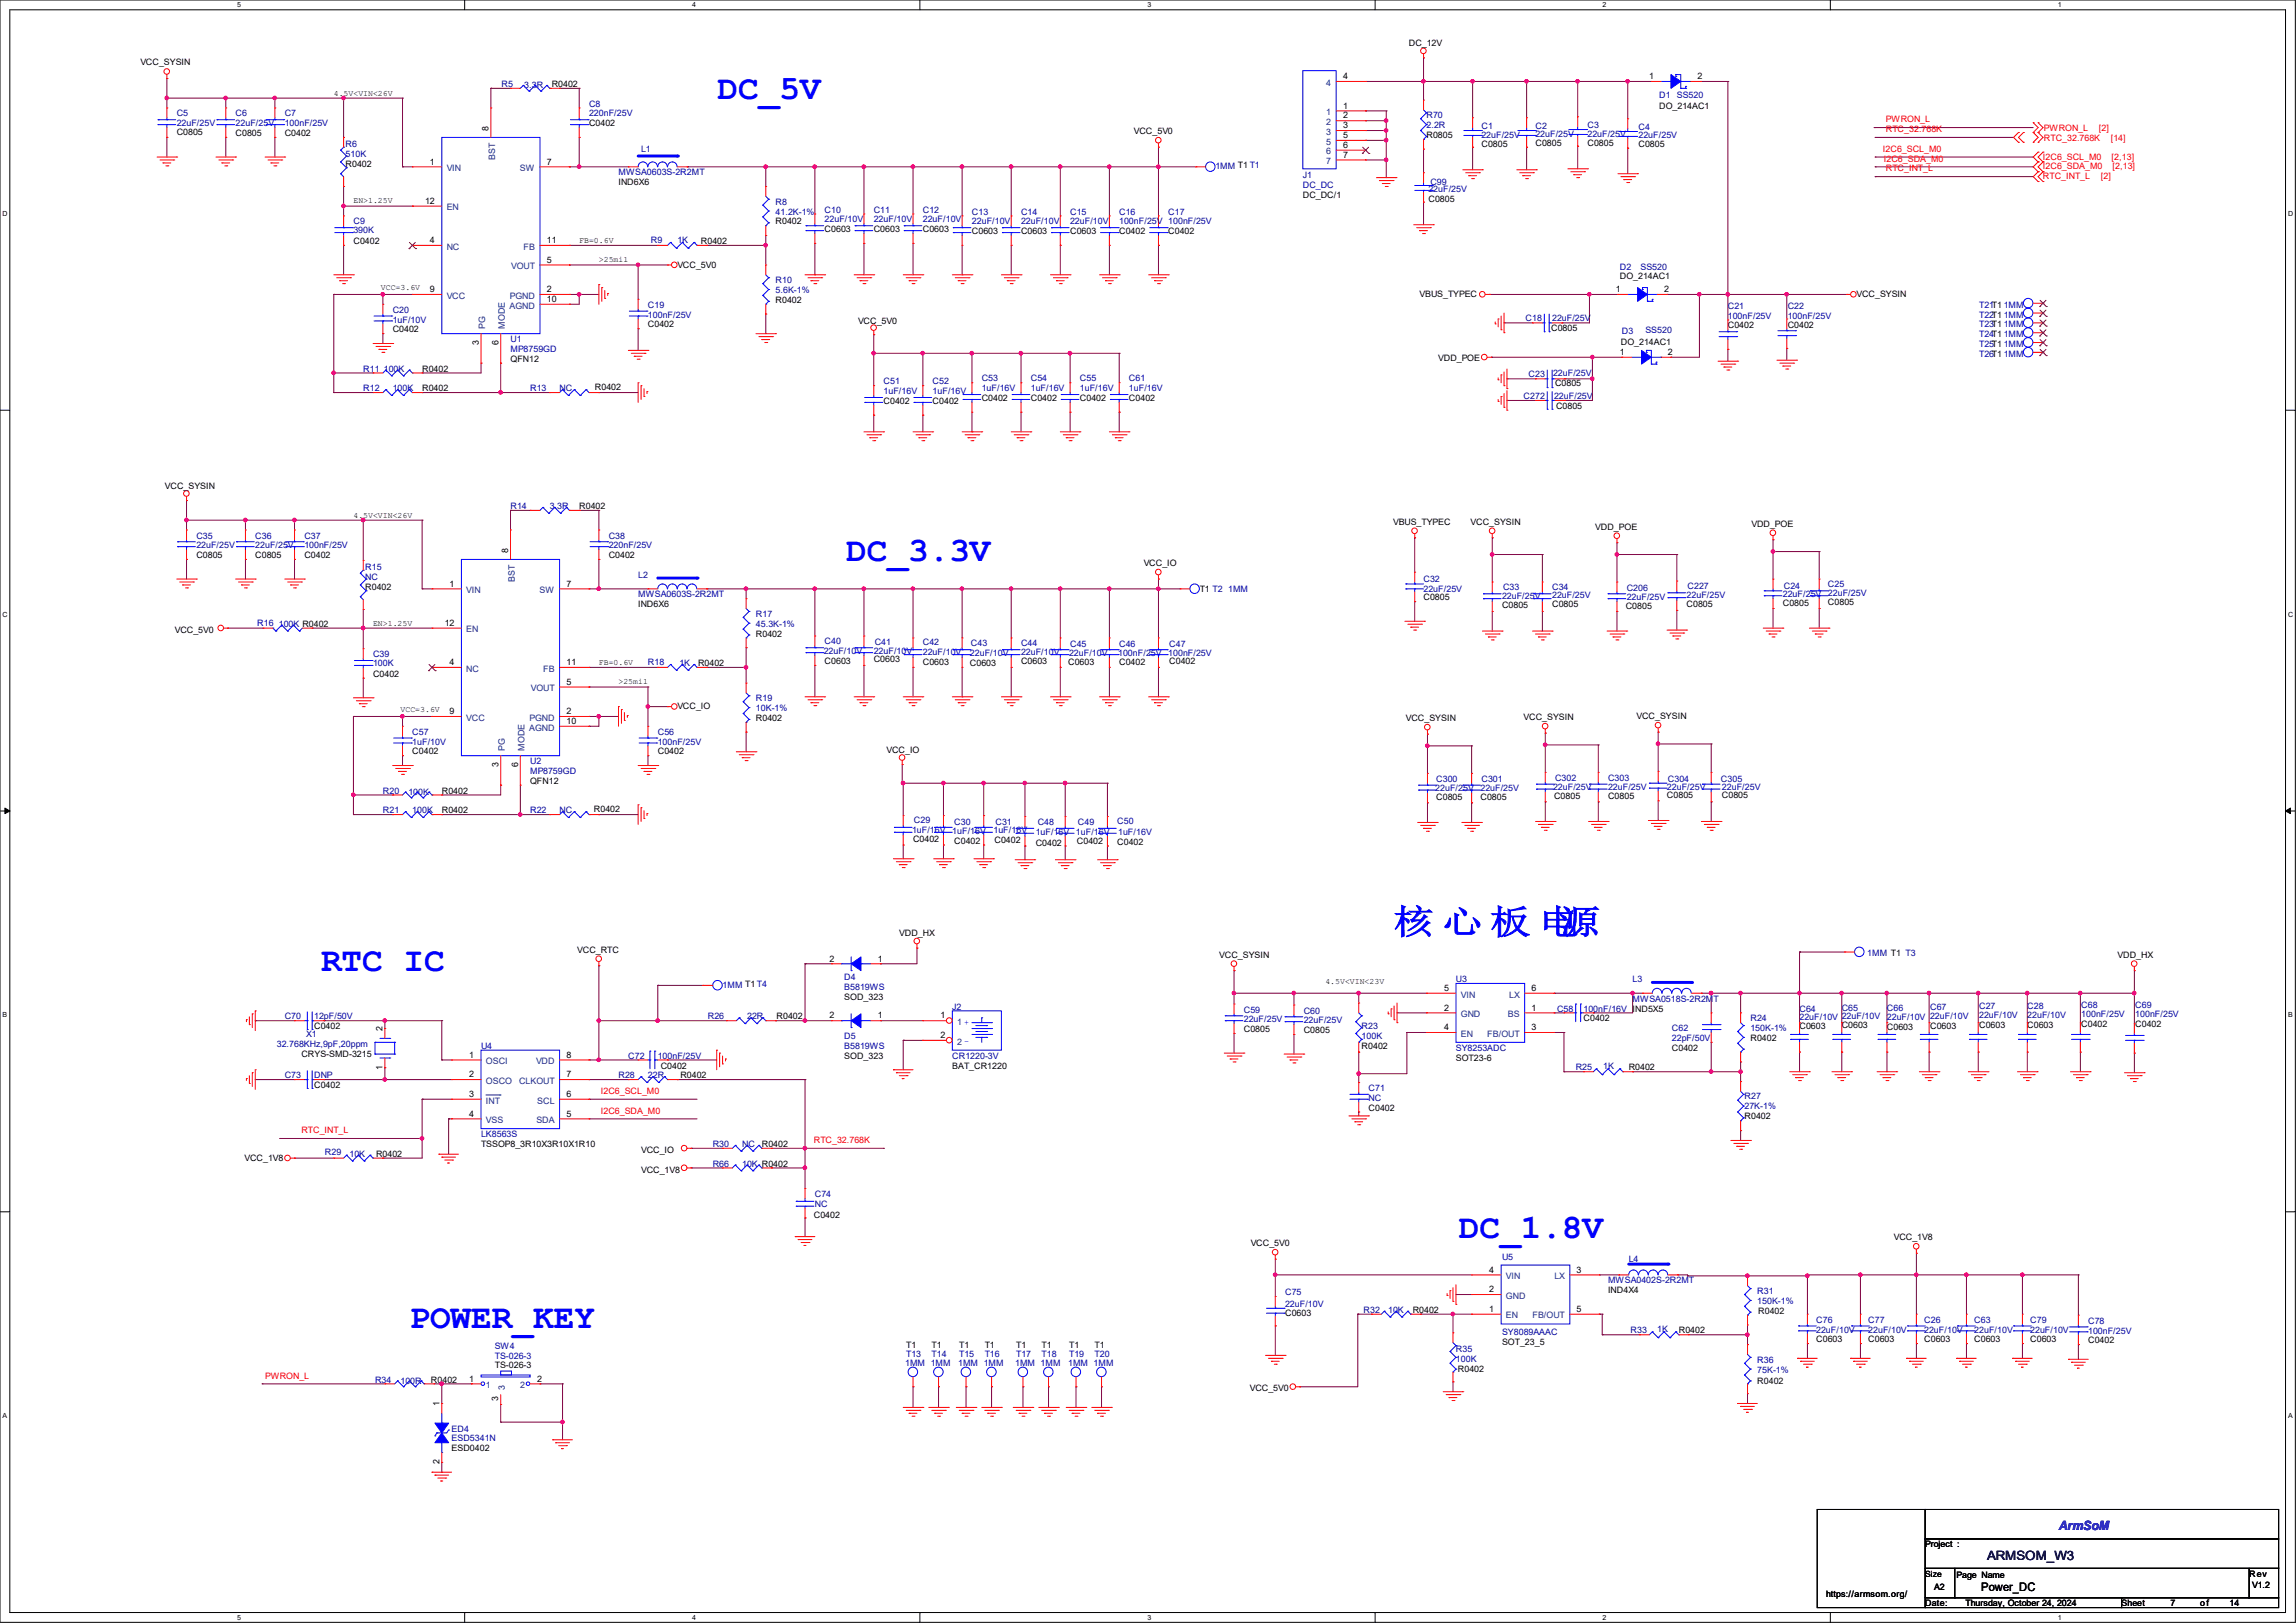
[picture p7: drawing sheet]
<svg xmlns="http://www.w3.org/2000/svg" width="297mm" height="210mm" viewBox="0 0 297 210" stroke-linecap="round" stroke-linejoin="round" font-family="sans-serif">
<defs><g id="words">
<g font-size="4.4" fill="#00f">
<text x="92.8" y="12.9">DC_5V</text>
<text x="109.5" y="72.6">DC_3.3V</text>
<text x="41.5" y="125.6">RTC IC</text>
<text x="180.2" y="120.8">核 心 板 电</text>
<text x="201.7" y="120.8">源</text>
<text x="188.7" y="160.2">DC_1.8V</text>
<text x="53" y="171.9">POWER_KEY</text>
</g>
<text font-size="1.7" fill="#00009f" x="266.3" y="198">ArmSoM</text>
<text font-size="1.7" fill="#00003f" x="257" y="201.9">ARMSOM_W3</text>
<text font-size="1.5" x="256.3" y="205.9">Power_DC</text>
<g font-size="1.1">
<text x="182.2" y="5.9">DC_12V</text>
<text x="18.2" y="8.5">VCC_SYSIN</text>
<text x="71.4" y="11.3">R0402</text>
<text x="173.7" y="10.2">4</text>
<text x="213.4" y="10.2">1</text>
<text x="219.6" y="10.2">2</text>
<text x="22.9" y="17.5">C0805</text>
<text x="30.5" y="17.6">C0805</text>
<text x="36.8" y="17.6">C0402</text>
<text x="43.2" y="12.4">4.5V&lt;VIN&lt;26V</text>
<text x="63.2" y="16.9" transform="rotate(-90 63.2 16.9)">8</text>
<text x="76.2" y="16.3">C0402</text>
<text x="146.7" y="17.4">VCC_5V0</text>
<text x="173.7" y="14.1">1</text>
<text x="173.7" y="15.3">2</text>
<text x="173.7" y="16.6">3</text>
<text x="173.7" y="17.9">5</text>
<text x="184.5" y="17.9">R0805</text>
<text x="214.6" y="14.1">DO_214AC1</text>
<text x="44.7" y="21.5">R0402</text>
<text x="55.6" y="21.3">1</text>
<text x="70.7" y="21.3">7</text>
<text x="80" y="24">IND6X6</text>
<text x="173.7" y="19.1">6</text>
<text x="173.7" y="20.4">7</text>
<text x="191.6" y="19">C0805</text>
<text x="198.6" y="18.9">C0805</text>
<text x="205.4" y="18.9">C0805</text>
<text x="212" y="19">C0805</text>
<text x="45.7" y="26.3">EN&gt;1.25V</text>
<text x="55" y="26.4">12</text>
<text x="100.3" y="29">R0402</text>
<text x="168.5" y="25.6">DC_DC/1</text>
<text x="184.8" y="26.1">C0805</text>
<text x="45.7" y="31.6">C0402</text>
<text x="55.6" y="31.5">4</text>
<text x="70.7" y="34">5</text>
<text x="70.7" y="31.5">11</text>
<text x="74.9" y="31.4">FB=0.6V</text>
<text x="77.5" y="34">&gt;25mil</text>
<text x="87.6" y="34.6">VCC_5V0</text>
<text x="90.7" y="31.6">R0402</text>
<text x="106.7" y="30.1">C0603</text>
<text x="113" y="30.1">C0603</text>
<text x="119.4" y="30.1">C0603</text>
<text x="125.7" y="30.3">C0603</text>
<text x="132.1" y="30.3">C0603</text>
<text x="138.4" y="30.3">C0603</text>
<text x="144.8" y="30.3">C0402</text>
<text x="151.1" y="30.3">C0402</text>
<text x="49.3" y="37.5">VCC=3.6V</text>
<text x="55.6" y="37.8">9</text>
<text x="70.7" y="37.8">2</text>
<text x="70.7" y="39.1">10</text>
<text x="100.3" y="39.2">R0402</text>
<text x="111" y="41.9">VCC_5V0</text>
<text x="183.6" y="38.4">VBUS_TYPEC</text>
<text x="209" y="37.8">1</text>
<text x="209.5" y="36.2">DO_214AC1</text>
<text x="215.3" y="37.8">2</text>
<text x="240.2" y="38.4">VCC_SYSIN</text>
<text x="50.8" y="43">C0402</text>
<text x="61.9" y="44.7" transform="rotate(-90 61.9 44.7)">3</text>
<text x="64.5" y="44.7" transform="rotate(-90 64.5 44.7)">6</text>
<text x="66" y="46.8">QFN12</text>
<text x="83.8" y="42.4">C0402</text>
<text x="186.1" y="46.7">VDD_POE</text>
<text x="200.7" y="42.9">C0805</text>
<text x="209.5" y="45.9">1</text>
<text x="209.7" y="44.7">DO_214AC1</text>
<text x="215.8" y="45.9">2</text>
<text x="223.5" y="42.5">C0402</text>
<text x="231.3" y="42.5">C0402</text>
<text x="54.6" y="50.6">R0402</text>
<text x="54.6" y="48.1">R0402</text>
<text x="77" y="50.5">R0402</text>
<text x="114.3" y="52.3">C0402</text>
<text x="120.6" y="52.3">C0402</text>
<text x="127" y="51.9">C0402</text>
<text x="133.3" y="51.9">C0402</text>
<text x="139.7" y="51.9">C0402</text>
<text x="146" y="51.9">C0402</text>
<text x="201.2" y="50">C0805</text>
<text x="201.3" y="52.9">C0805</text>
<text x="21.3" y="63.3">VCC_SYSIN</text>
<text x="74.9" y="65.9">R0402</text>
<text x="45.7" y="67">4.5V&lt;VIN&lt;26V</text>
<text x="65.7" y="71.5" transform="rotate(-90 65.7 71.5)">8</text>
<text x="180.2" y="67.9">VBUS_TYPEC</text>
<text x="190.2" y="67.9">VCC_SYSIN</text>
<text x="206.4" y="68.5">VDD_POE</text>
<text x="226.6" y="68.2">VDD_POE</text>
<text x="25.4" y="72.2">C0805</text>
<text x="33" y="72.2">C0805</text>
<text x="39.4" y="72.2">C0402</text>
<text x="47.2" y="76.3">R0402</text>
<text x="58.2" y="75.9">1</text>
<text x="73.3" y="75.9">7</text>
<text x="78.7" y="72.2">C0402</text>
<text x="148" y="73.2">VCC_IO</text>
<text x="155.2" y="76.7">T1 T2</text>
<text x="184.1" y="77.7">C0805</text>
<text x="22.6" y="81.9">VCC_5V0</text>
<text x="48.3" y="80.9">EN&gt;1.25V</text>
<text x="57.5" y="81">12</text>
<text x="82.5" y="78.6">IND6X6</text>
<text x="97.8" y="82.4">R0402</text>
<text x="194.3" y="78.7">C0805</text>
<text x="200.8" y="78.6">C0805</text>
<text x="210.3" y="78.8">C0805</text>
<text x="218.2" y="78.6">C0805</text>
<text x="230.6" y="78.4">C0805</text>
<text x="236.5" y="78.3">C0805</text>
<text x="48.3" y="87.6">C0402</text>
<text x="58.2" y="86.1">4</text>
<text x="73.3" y="88.6">5</text>
<text x="73.3" y="86.1">11</text>
<text x="77.5" y="86">FB=0.6V</text>
<text x="80" y="88.6">&gt;25mil</text>
<text x="90.3" y="86.2">R0402</text>
<text x="106.7" y="85.9">C0603</text>
<text x="113" y="85.7">C0603</text>
<text x="119.4" y="86.1">C0603</text>
<text x="125.5" y="86.2">C0603</text>
<text x="132.1" y="85.9">C0603</text>
<text x="138.2" y="86.1">C0603</text>
<text x="144.8" y="86.1">C0402</text>
<text x="151.3" y="85.9">C0402</text>
<text x="51.8" y="92.1">VCC=3.6V</text>
<text x="58.2" y="92.4">9</text>
<text x="73.3" y="92.4">2</text>
<text x="73.3" y="93.7">10</text>
<text x="87.6" y="91.8">VCC_IO</text>
<text x="97.8" y="93.3">R0402</text>
<text x="181.9" y="93.3">VCC_SYSIN</text>
<text x="197.1" y="93.2">VCC_SYSIN</text>
<text x="211.7" y="93.1">VCC_SYSIN</text>
<text x="53.3" y="97.6">C0402</text>
<text x="64.5" y="99.3" transform="rotate(-90 64.5 99.3)">3</text>
<text x="67" y="99.3" transform="rotate(-90 67 99.3)">6</text>
<text x="68.6" y="101.4">QFN12</text>
<text x="85.1" y="97.6">C0402</text>
<text x="114.7" y="97.5">VCC_IO</text>
<text x="57.1" y="105.2">R0402</text>
<text x="57.1" y="102.7">R0402</text>
<text x="76.8" y="105.1">R0402</text>
<text x="185.8" y="103.5">C0805</text>
<text x="191.5" y="103.5">C0805</text>
<text x="201" y="103.3">C0805</text>
<text x="208" y="103.3">C0805</text>
<text x="215.6" y="103.2">C0805</text>
<text x="222.8" y="103.2">C0805</text>
<text x="118.1" y="108.9">C0402</text>
<text x="123.4" y="109.2">C0402</text>
<text x="128.6" y="109.1">C0402</text>
<text x="134" y="109.4">C0402</text>
<text x="139.3" y="109.2">C0402</text>
<text x="144.5" y="109.3">C0402</text>
<text x="74.7" y="123.3">VCC_RTC</text>
<text x="107.3" y="124.4">2</text>
<text x="113.5" y="124.4">1</text>
<text x="116.3" y="121.1">VDD_HX</text>
<text x="157.7" y="123.9">VCC_SYSIN</text>
<text x="273.9" y="123.9">VDD_HX</text>
<text x="100.5" y="131.9">R0402</text>
<text x="107.3" y="131.8">2</text>
<text x="109.2" y="129.4">SOD_323</text>
<text x="113.5" y="131.8">1</text>
<text x="121.7" y="131.8">1</text>
<text x="171.4" y="127.3">4.5V&lt;VIN&lt;23V</text>
<text x="186.8" y="130.8">2</text>
<text x="186.8" y="128.2">5</text>
<text x="198.1" y="128.2">6</text>
<text x="198.1" y="130.8">1</text>
<text x="39" y="136.7">CRYS-SMD-3215</text>
<text x="40.6" y="133.2">C0402</text>
<text x="49.5" y="133.5" transform="rotate(-90 49.5 133.5)">2</text>
<text x="60.7" y="136.9">1</text>
<text x="73.3" y="136.9">8</text>
<text x="109.2" y="137">SOD_323</text>
<text x="121.7" y="134.3">2</text>
<text x="160.9" y="133.6">C0805</text>
<text x="168.7" y="133.7">C0805</text>
<text x="176.1" y="135.7">R0402</text>
<text x="186.8" y="133.3">4</text>
<text x="188.3" y="137.2">SOT23-6</text>
<text x="198.1" y="133.3">3</text>
<text x="204.8" y="132.2">C0402</text>
<text x="216.3" y="136">C0402</text>
<text x="226.4" y="134.7">R0402</text>
<text x="232.8" y="133.2">C0603</text>
<text x="238.2" y="133.1">C0603</text>
<text x="244.1" y="133.3">C0603</text>
<text x="249.7" y="133.2">C0603</text>
<text x="256" y="133.1">C0603</text>
<text x="262.2" y="133.1">C0603</text>
<text x="269.2" y="132.9">C0402</text>
<text x="276.2" y="132.9">C0402</text>
<text x="40.6" y="140.8">C0402</text>
<text x="49.5" y="138.4" transform="rotate(-90 49.5 138.4)">1</text>
<text x="60.7" y="139.4">2</text>
<text x="60.7" y="141.9">3</text>
<text x="73.3" y="141.9">6</text>
<text x="73.3" y="139.4">7</text>
<text x="85.5" y="138.3">C0402</text>
<text x="88" y="139.5">R0402</text>
<text x="123.2" y="138.3">BAT_CR1220</text>
<text x="177" y="143.7">C0402</text>
<text x="210.7" y="138.5">R0402</text>
<text x="48.6" y="149.7">R0402</text>
<text x="60.7" y="144.5">4</text>
<text x="62.2" y="148.4">TSSOP8_3R10X3R10X1R10</text>
<text x="73.3" y="144.5">5</text>
<text x="82.9" y="149.2">VCC_IO</text>
<text x="98.5" y="148.4">R0402</text>
<text x="225.7" y="144.7">R0402</text>
<text x="31.6" y="150.2">VCC_1V8</text>
<text x="82.9" y="151.7">VCC_1V8</text>
<text x="105.3" y="157.6">C0402</text>
<text x="161.8" y="161.3">VCC_5V0</text>
<text x="245" y="160.5">VCC_1V8</text>
<text x="192.7" y="167.2">2</text>
<text x="192.7" y="164.7">4</text>
<text x="204" y="164.7">3</text>
<text x="208" y="167.3">IND4X4</text>
<text x="166.2" y="170.3">C0603</text>
<text x="182.7" y="169.9">R0402</text>
<text x="192.7" y="169.8">1</text>
<text x="204" y="169.8">5</text>
<text x="217.2" y="172.4">R0402</text>
<text x="227.5" y="170">R0402</text>
<text x="234.9" y="173.7">C0603</text>
<text x="241.7" y="173.7">C0603</text>
<text x="248.9" y="173.7">C0603</text>
<text x="255.4" y="173.7">C0603</text>
<text x="262.6" y="173.7">C0603</text>
<text x="270.1" y="173.8">C0402</text>
<text x="55.8" y="178.9">R0402</text>
<text x="60.7" y="178.8">1</text>
<text x="64" y="177">TS-026-3</text>
<text x="69.5" y="178.8">2</text>
<text x="117.2" y="174.5">T1</text>
<text x="120.5" y="174.5">T1</text>
<text x="124.1" y="174.5">T1</text>
<text x="127.4" y="174.5">T1</text>
<text x="131.4" y="174.5">T1</text>
<text x="134.7" y="174.5">T1</text>
<text x="138.3" y="174.5">T1</text>
<text x="141.6" y="174.5">T1</text>
<text x="188.6" y="177.5">R0402</text>
<text x="194.3" y="174.1">SOT_23_5</text>
<text x="227.3" y="179">R0402</text>
<text x="56.9" y="182" transform="rotate(-90 56.9 182)">1</text>
<text x="64.4" y="181.4" transform="rotate(-90 64.4 181.4)">3</text>
<text x="161.7" y="180">VCC_5V0</text>
<text x="56.9" y="189.5" transform="rotate(-90 56.9 189.5)">2</text>
<text x="58.4" y="187.8">ESD0402</text>
<text x="249" y="200.2">Project :</text>
<text x="236.2" y="206.7">https://armsom.org/</text>
<text x="249" y="207.9">Date:</text>
<text x="249" y="204">Size</text>
<text x="250.2" y="205.7">A2</text>
<text x="253.1" y="204.2">Page Name</text>
<text x="254.2" y="207.9">Thursday, October 24, 2024</text>
<text x="274.4" y="207.9">Sheet</text>
<text x="280.8" y="207.9">7</text>
<text x="284.6" y="207.9">o f</text>
<text x="288.4" y="207.9">14</text>
<text x="291" y="204">Rev</text>
<text x="291.3" y="205.4">V1.2</text>
</g>
<g font-size="1.1" fill="#00009f">
<text x="64.9" y="11.3">R5</text>
<text x="67.8" y="11.4">3.3R</text>
<text x="22.9" y="15.1">C5</text>
<text x="22.9" y="16.3">22uF/25V</text>
<text x="30.5" y="15.1">C6</text>
<text x="30.5" y="16.3">22uF/25V</text>
<text x="36.8" y="15.1">C7</text>
<text x="36.8" y="16.3">100nF/25V</text>
<text x="76.2" y="13.8">C8</text>
<text x="76.2" y="15.1">220nF/25V</text>
<text x="184.5" y="15.3">R70</text>
<text x="184.5" y="16.6">2.2R</text>
<text x="191.6" y="16.7">C1</text>
<text x="191.6" y="17.9">22uF/25V</text>
<text x="198.6" y="16.7">C2</text>
<text x="198.6" y="17.7">22uF/25V</text>
<text x="205.4" y="16.6">C3</text>
<text x="205.4" y="17.7">22uF/25V</text>
<text x="212" y="16.8">C4</text>
<text x="212" y="17.9">22uF/25V</text>
<text x="214.6" y="12.7">D1 SS520</text>
<text x="44.7" y="19">R6</text>
<text x="44.7" y="20.3">510K</text>
<text x="80" y="22.7">MWSA0603S-2R2MT</text>
<text x="82.9" y="19.6">L1</text>
<text x="157.2" y="21.9">1MM T1 T1</text>
<text x="168.5" y="23.1">J1</text>
<text x="185" y="24">C99</text>
<text x="45.7" y="29">C9</text>
<text x="100.3" y="26.5">R8</text>
<text x="100.3" y="27.8">41.2K-1%</text>
<text x="106.7" y="27.5">C10</text>
<text x="106.7" y="28.8">22uF/10V</text>
<text x="113" y="27.5">C11</text>
<text x="113" y="28.8">22uF/10V</text>
<text x="119.4" y="27.5">C12</text>
<text x="119.4" y="28.8">22uF/10V</text>
<text x="125.7" y="27.8">C13</text>
<text x="125.7" y="29">22uF/10V</text>
<text x="132.1" y="27.8">C14</text>
<text x="132.1" y="29">22uF/10V</text>
<text x="138.4" y="27.8">C15</text>
<text x="138.4" y="29">22uF/10V</text>
<text x="144.8" y="27.8">C16</text>
<text x="144.8" y="29">100nF/25V 100nF/25V</text>
<text x="151.1" y="27.8">C17</text>
<text x="168.5" y="24.3">DC_DC</text>
<text x="184.8" y="24.9">22uF/25V</text>
<text x="45.7" y="30.2">390K</text>
<text x="84.2" y="31.5">R9</text>
<text x="87.6" y="31.5">1K</text>
<text x="209.5" y="34.9">D2</text>
<text x="212.2" y="34.9">SS520</text>
<text x="50.8" y="40.5">C20</text>
<text x="50.8" y="41.7">1uF/10V</text>
<text x="83.8" y="39.8">C19</text>
<text x="83.8" y="41.1">100nF/25V</text>
<text x="100.3" y="36.7">R10</text>
<text x="100.3" y="37.9">5.6K-1%</text>
<text x="197.4" y="41.5">C18</text>
<text x="200.8" y="41.5">22uF/25V</text>
<text x="223.5" y="40">C21</text>
<text x="223.5" y="41.2">100nF/25V</text>
<text x="231.3" y="40">C22</text>
<text x="231.3" y="41.2">100nF/25V</text>
<text x="256" y="41.1">T22T1</text>
<text x="256" y="39.8">T21T1</text>
<text x="259.2" y="41.1">1MM</text>
<text x="259.2" y="39.8">1MM</text>
<text x="66" y="44.3">U1</text>
<text x="66" y="45.6">MP8759GD</text>
<text x="209.8" y="43.3">D3</text>
<text x="212.8" y="43.1">SS520</text>
<text x="256" y="46.2">T26T1</text>
<text x="256" y="43.6">T24T1</text>
<text x="256" y="44.9">T25T1</text>
<text x="256" y="42.4">T23T1</text>
<text x="259.2" y="46.2">1MM</text>
<text x="259.2" y="43.6">1MM</text>
<text x="259.2" y="44.9">1MM</text>
<text x="259.2" y="42.4">1MM</text>
<text x="47" y="50.6">R12</text>
<text x="47" y="48.1">R11 100K</text>
<text x="50.8" y="50.6">100K</text>
<text x="68.6" y="50.6">R13</text>
<text x="72.4" y="50.6">NC</text>
<text x="114.3" y="49.7">C51</text>
<text x="114.3" y="51">1uF/16V</text>
<text x="120.6" y="49.7">C52</text>
<text x="120.6" y="51">1uF/16V</text>
<text x="127" y="49.4">C53</text>
<text x="127" y="50.6">1uF/16V</text>
<text x="133.3" y="49.4">C54</text>
<text x="133.3" y="50.6">1uF/16V</text>
<text x="139.7" y="49.4">C55</text>
<text x="139.7" y="50.6">1uF/16V</text>
<text x="146" y="49.4">C61</text>
<text x="146" y="50.6">1uF/16V</text>
<text x="197.1" y="51.6">C272</text>
<text x="197.7" y="48.7">C23</text>
<text x="200.9" y="48.6">22uF/25V</text>
<text x="201" y="51.6">22uF/25V</text>
<text x="66" y="65.9">R14</text>
<text x="71.1" y="65.9">3.3R</text>
<text x="25.4" y="69.7">C35</text>
<text x="25.4" y="71">22uF/25V</text>
<text x="33" y="69.7">C36</text>
<text x="33" y="71">22uF/25V</text>
<text x="39.4" y="69.7">C37</text>
<text x="39.4" y="71">100nF/25V</text>
<text x="78.7" y="69.7">C38</text>
<text x="78.7" y="71">220nF/25V</text>
<text x="47.2" y="73.7">R15</text>
<text x="47.2" y="75">NC</text>
<text x="82.5" y="74.8">L2</text>
<text x="82.5" y="77.3">MWSA0603S-2R2MT</text>
<text x="158.9" y="76.7">1MM</text>
<text x="184.1" y="75.3">C32</text>
<text x="184.1" y="76.5">22uF/25V</text>
<text x="194.3" y="77.6">22uF/25V</text>
<text x="194.4" y="76.3">C33</text>
<text x="200.8" y="76.3">C34</text>
<text x="200.8" y="77.4">22uF/25V</text>
<text x="210.4" y="76.4">C206</text>
<text x="210.4" y="77.7">22uF/25V</text>
<text x="218.2" y="77.4">22uF/25V</text>
<text x="218.3" y="76.2">C227</text>
<text x="230.6" y="77.3">22uF/25V</text>
<text x="230.8" y="76.2">C24</text>
<text x="236.5" y="75.9">C25</text>
<text x="236.5" y="77.2">22uF/25V</text>
<text x="33.3" y="81">R16</text>
<text x="36.1" y="81.1">100K R0402</text>
<text x="97.8" y="79.8">R17</text>
<text x="97.8" y="81.1">45.3K-1%</text>
<text x="106.7" y="83.3">C40</text>
<text x="113.2" y="83.4">C41</text>
<text x="119.4" y="83.4">C42</text>
<text x="125.6" y="83.7">C43</text>
<text x="132.1" y="83.7">C44</text>
<text x="138.4" y="83.8">C45</text>
<text x="144.8" y="83.8">C46</text>
<text x="151.3" y="83.8">C47</text>
<text x="48.3" y="85.1">C39</text>
<text x="48.3" y="86.2">100K</text>
<text x="83.8" y="86.1">R18</text>
<text x="87.9" y="86.2">1K</text>
<text x="106.6" y="84.7">22uF/10V</text>
<text x="113" y="84.7">22uF/10V</text>
<text x="119.4" y="84.8">22uF/10V</text>
<text x="125.5" y="84.9">22uF/10V</text>
<text x="132.1" y="84.8">22uF/10V</text>
<text x="138.3" y="84.9">22uF/10V</text>
<text x="144.6" y="84.9">100nF/25V</text>
<text x="151.1" y="84.9">100nF/25V</text>
<text x="53.3" y="95.1">C57</text>
<text x="85.1" y="95.1">C56</text>
<text x="97.8" y="90.8">R19</text>
<text x="97.8" y="92">10K-1%</text>
<text x="53.3" y="96.4">1uF/10V</text>
<text x="68.6" y="98.9">U2</text>
<text x="68.6" y="100.2">MP8759GD</text>
<text x="85.1" y="96.4">100nF/25V</text>
<text x="185.8" y="101.2">C300</text>
<text x="191.6" y="101.2">C301</text>
<text x="201.2" y="101.1">C302</text>
<text x="208" y="101.1">C303</text>
<text x="215.8" y="101.2">C304</text>
<text x="222.6" y="101.2">C305</text>
<text x="49.5" y="105.2">R21</text>
<text x="49.5" y="102.7">R20</text>
<text x="52.8" y="102.8">100K</text>
<text x="53.3" y="105.2">100K</text>
<text x="68.6" y="105.2">R22</text>
<text x="72.4" y="105.2">NC</text>
<text x="118" y="107.8">1uF/16V</text>
<text x="118.2" y="106.5">C29</text>
<text x="123.2" y="107.9">1uF/16V</text>
<text x="123.4" y="106.8">C30</text>
<text x="128.5" y="107.8">1uF/16V</text>
<text x="128.8" y="106.8">C31</text>
<text x="134.2" y="106.8">C48</text>
<text x="139.4" y="106.8">C49</text>
<text x="144.5" y="106.6">C50</text>
<text x="185.7" y="102.3">22uF/25V</text>
<text x="191.5" y="102.3">22uF/25V</text>
<text x="200.9" y="102.2">22uF/25V</text>
<text x="208" y="102.2">22uF/25V</text>
<text x="215.6" y="102.2">22uF/25V</text>
<text x="222.8" y="102.2">22uF/25V</text>
<text x="134" y="108">1uF/16V</text>
<text x="139.2" y="108">1uF/16V</text>
<text x="144.6" y="108">1uF/16V</text>
<text x="241.5" y="123.7">1MM T1 T3</text>
<text x="36.8" y="131.9">C70</text>
<text x="40.6" y="131.9">12pF/50V</text>
<text x="91.6" y="131.9">R26</text>
<text x="93.5" y="127.9">1MM T1 T4</text>
<text x="96.6" y="131.9">22R</text>
<text x="109.2" y="126.8">D4</text>
<text x="109.2" y="128.1">B5819WS</text>
<text x="123.2" y="130.6">J2</text>
<text x="160.9" y="131">C59</text>
<text x="168.7" y="131.2">C60</text>
<text x="188.3" y="127.1">U3</text>
<text x="201.4" y="130.9">C58</text>
<text x="204.8" y="130.9">100nF/16V IND5X5</text>
<text x="211.2" y="127.1">L3</text>
<text x="211.2" y="129.6">MWSA0518S-2R2MT</text>
<text x="232.8" y="130.9">C64</text>
<text x="238.2" y="130.8">C65</text>
<text x="244.1" y="130.8">C66</text>
<text x="249.7" y="130.6">C67</text>
<text x="249.7" y="131.9">22uF/10V</text>
<text x="256" y="130.5">C27</text>
<text x="256" y="131.8">22uF/10V</text>
<text x="262.2" y="130.5">C28</text>
<text x="262.2" y="131.8">22uF/10V</text>
<text x="269.2" y="130.4">C68</text>
<text x="269.2" y="131.7">100nF/25V</text>
<text x="276.2" y="130.4">C69</text>
<text x="276.2" y="131.7">100nF/25V</text>
<text x="35.8" y="135.5">32.768KHz,9pF,20ppm</text>
<text x="39.6" y="134.2">X1</text>
<text x="62.2" y="135.7">U4</text>
<text x="81.3" y="137">C72</text>
<text x="85.1" y="137">100nF/25V</text>
<text x="109.2" y="134.5">D5</text>
<text x="109.2" y="135.7">B5819WS</text>
<text x="123.2" y="137">CR1220-3V</text>
<text x="160.9" y="132.3">22uF/25V</text>
<text x="168.7" y="132.4">22uF/25V</text>
<text x="176.1" y="133.2">R23</text>
<text x="176.1" y="134.5">100K</text>
<text x="188.3" y="136">SY8253ADC</text>
<text x="216.3" y="133.4">C62</text>
<text x="216.3" y="134.7">22pF/50V</text>
<text x="226.4" y="132.2">R24</text>
<text x="226.4" y="133.4">150K-1%</text>
<text x="232.8" y="132">22uF/10V 22uF/10V</text>
<text x="244.1" y="132">22uF/10V</text>
<text x="36.8" y="139.5">C73</text>
<text x="40.6" y="139.5">DNP</text>
<text x="80" y="139.5">R28</text>
<text x="83.8" y="139.5">22R</text>
<text x="177" y="141.2">C71</text>
<text x="177" y="142.5">NC</text>
<text x="203.8" y="138.5">R25</text>
<text x="207.4" y="138.4">1K</text>
<text x="225.7" y="142.2">R27</text>
<text x="225.7" y="143.5">27K-1%</text>
<text x="42" y="149.4">R29</text>
<text x="45.2" y="149.7">10K</text>
<text x="62.2" y="147.2">LK8563S</text>
<text x="92.2" y="148.4">R30</text>
<text x="96" y="148.4">NC</text>
<text x="92.2" y="151">R66</text>
<text x="96" y="151">10K R0402</text>
<text x="105.4" y="154.9">C74</text>
<text x="105.4" y="156.2">NC</text>
<text x="166.2" y="167.6">C75</text>
<text x="194.3" y="163">U5</text>
<text x="208" y="166.1">MWSA0402S-2R2MT</text>
<text x="210.7" y="163.3">L4</text>
<text x="227.3" y="167.5">R31</text>
<text x="166.2" y="169.1">22uF/10V</text>
<text x="176.4" y="169.9">R32</text>
<text x="179.6" y="169.9">10K</text>
<text x="194.3" y="172.8">SY8089AAAC</text>
<text x="210.9" y="172.4">R33</text>
<text x="214.4" y="172.3">1K</text>
<text x="227.3" y="168.7">150K-1%</text>
<text x="234.9" y="171.2">C76</text>
<text x="234.9" y="172.4">22uF/10V</text>
<text x="241.7" y="171.2">C77</text>
<text x="241.7" y="172.4">22uF/10V</text>
<text x="248.9" y="171.2">C26</text>
<text x="248.9" y="172.4">22uF/10V</text>
<text x="255.4" y="171.2">C63</text>
<text x="255.4" y="172.4">22uF/10V</text>
<text x="262.6" y="171.2">C79</text>
<text x="262.6" y="172.4">22uF/10V</text>
<text x="270.1" y="171.3">C78</text>
<text x="270.1" y="172.6">100nF/25V</text>
<text x="48.5" y="178.9">R34</text>
<text x="51.8" y="179">100R</text>
<text x="64" y="174.6">SW4</text>
<text x="64" y="175.9">TS-026-3</text>
<text x="117.1" y="176.7">1MM 1MM</text>
<text x="117.2" y="175.6">T13</text>
<text x="120.5" y="175.6">T14</text>
<text x="123.9" y="176.7">1MM 1MM</text>
<text x="124.1" y="175.6">T15</text>
<text x="127.4" y="175.6">T16</text>
<text x="131.3" y="176.7">1MM 1MM</text>
<text x="131.4" y="175.6">T17</text>
<text x="134.7" y="175.6">T18</text>
<text x="138.2" y="176.7">1MM 1MM</text>
<text x="138.3" y="175.6">T19</text>
<text x="141.6" y="175.6">T20</text>
<text x="188.3" y="175">R35</text>
<text x="188.3" y="176.2">100K</text>
<text x="227.3" y="176.4">R36</text>
<text x="227.3" y="177.6">75K-1%</text>
<text x="58.4" y="185.3">ED4</text>
<text x="58.4" y="186.5">ESD5341N</text>
</g>
<g font-size="1.1" fill="#003f7f">
<text x="171.6" y="11.1">4</text>
<text x="171.6" y="14.9">1</text>
<text x="171.6" y="16.2">2</text>
<text x="171.6" y="17.4">3</text>
<text x="57.8" y="22.1">VIN</text>
<text x="64.1" y="20.7" transform="rotate(-90 64.1 20.7)">BST</text>
<text x="67.3" y="22.1">SW</text>
<text x="171.6" y="18.7">5</text>
<text x="171.6" y="20">6</text>
<text x="171.6" y="21.3">7</text>
<text x="57.8" y="27.2">EN</text>
<text x="57.8" y="32.3">NC</text>
<text x="66.1" y="34.8">VOUT</text>
<text x="67.7" y="32.3">FB</text>
<text x="57.8" y="38.7">VCC</text>
<text x="65.9" y="39.9">AGND</text>
<text x="66" y="38.7">PGND</text>
<text x="62.8" y="42.5" transform="rotate(-90 62.8 42.5)">PG</text>
<text x="65.3" y="42.5" transform="rotate(-90 65.3 42.5)">MODE</text>
<text x="60.3" y="76.8">VIN</text>
<text x="66.6" y="75.3" transform="rotate(-90 66.6 75.3)">BST</text>
<text x="69.8" y="76.8">SW</text>
<text x="60.3" y="81.8">EN</text>
<text x="60.3" y="86.9">NC</text>
<text x="68.7" y="89.5">VOUT</text>
<text x="70.3" y="86.9">FB</text>
<text x="60.3" y="93.3">VCC</text>
<text x="68.5" y="94.5">AGND</text>
<text x="68.5" y="93.3">PGND</text>
<text x="65.3" y="97.2" transform="rotate(-90 65.3 97.2)">PG</text>
<text x="67.9" y="97.2" transform="rotate(-90 67.9 97.2)">MODE</text>
<text x="189" y="131.6">GND</text>
<text x="189" y="129.1">VIN</text>
<text x="195.1" y="131.6">BS</text>
<text x="195.2" y="129.1">LX</text>
<text x="62.9" y="137.7">OSCI</text>
<text x="69.3" y="137.7">VDD</text>
<text x="123.8" y="132.6">1 +</text>
<text x="123.8" y="135.2">2 -</text>
<text x="189" y="134.2">EN</text>
<text x="192.4" y="134.2">FB/OUT</text>
<text x="62.9" y="140.3">OSCO</text>
<text x="62.9" y="142.8">INT</text>
<text x="67.1" y="140.3">CLKOUT</text>
<text x="69.5" y="142.8">SCL</text>
<text x="62.9" y="145.3">VSS</text>
<text x="69.4" y="145.3">SDA</text>
<text x="194.8" y="165.5">VIN</text>
<text x="201.1" y="165.5">LX</text>
<text x="194.8" y="170.6">EN</text>
<text x="194.8" y="168.1">GND</text>
<text x="198.2" y="170.6">FB/OUT</text>
<text x="62.9" y="179.6">1</text>
<text x="65.3" y="179.8" transform="rotate(-90 65.3 179.8)">3</text>
<text x="67.3" y="179.6">2</text>
</g>
<g font-size="1.1" fill="#f00">
<text x="244" y="15.8">PWRON_L</text>
<text x="244" y="17.1">RTC_32.768K</text>
<text x="264.4" y="17">PWRON_L</text>
<text x="271.5" y="17">[2]</text>
<text x="243.6" y="19.6">I2C6_SCL_M0</text>
<text x="243.7" y="20.9">I2C6_SDA_M0</text>
<text x="244" y="22.2">RTC_INT_L</text>
<text x="264.3" y="20.7">I2C6_SCL_M0</text>
<text x="264.3" y="21.9">I2C6_SDA_M0</text>
<text x="264.3" y="23.2">RTC_INT_L</text>
<text x="264.4" y="18.2">RTC_32.768K</text>
<text x="271.8" y="23.2">[2]</text>
<text x="273" y="18.2">[14]</text>
<text x="273.2" y="20.7">[2,13]</text>
<text x="273.3" y="21.9">[2,13]</text>
<text x="77.7" y="141.6">I2C6_SCL_M0</text>
<text x="39" y="146.6">RTC_INT_L</text>
<text x="77.7" y="144.1">I2C6_SDA_M0</text>
<text x="105.3" y="147.9">RTC_32.768K</text>
<text x="34.3" y="178.4">PWRON_L</text>
</g>
<g font-size=".9">
<text x="30.7" y=".9">5</text>
<text x="89.5" y=".9">4</text>
<text x="148.4" y=".9">3</text>
<text x="207.3" y=".9">2</text>
<text x="266.2" y=".9">1</text>
<text x=".3" y="28">D</text>
<text x="296" y="28">D</text>
<text x=".3" y="79.8">C</text>
<text x="296" y="79.8">C</text>
<text x=".3" y="131.7">B</text>
<text x="296" y="131.7">B</text>
<text x=".3" y="183.5">A</text>
<text x="296" y="183.5">A</text>
<text x="30.7" y="209.6">5</text>
<text x="89.5" y="209.6">4</text>
<text x="148.4" y="209.6">3</text>
<text x="207.3" y="209.6">2</text>
<text x="266.2" y="209.6">1</text>
</g>
</g></defs>
<path d="M0 0h296.9v209.9h-296.9zM1.3 1.3h294.4v207.4h-294.4z" fill="none" stroke="#000" stroke-width=".13"/>
<g fill="#fff">
<path d="M30.7 .1h.5v1h-.5z"/>
<path d="M30.7 208.8h.5v1h-.5z"/>
</g>
<path d="M60.1 0v1.3M60.1 208.7v1.2" fill="none" stroke="#000" stroke-width=".13"/>
<g fill="#fff">
<path d="M89.5 .1h.5v1h-.5z"/>
<path d="M89.5 208.8h.5v1h-.5z"/>
</g>
<path d="M119 0v1.3M119 208.7v1.2" fill="none" stroke="#000" stroke-width=".13"/>
<g fill="#fff">
<path d="M148.4 .1h.5v1h-.5z"/>
<path d="M148.4 208.8h.5v1h-.5z"/>
</g>
<path d="M177.9 0v1.3M177.9 208.7v1.2" fill="none" stroke="#000" stroke-width=".13"/>
<g fill="#fff">
<path d="M207.3 .1h.5v1h-.5z"/>
<path d="M207.3 208.8h.5v1h-.5z"/>
</g>
<path d="M236.8 0v1.3M236.8 208.7v1.2" fill="none" stroke="#000" stroke-width=".13"/>
<g fill="#fff">
<path d="M266.2 .1h.5v1h-.5z"/>
<path d="M266.2 208.8h.5v1h-.5z"/>
<path d="M.3 27.2h.7v1h-.7z"/>
<path d="M296 27.2h.6v1h-.6z"/>
<path d="M.3 79h.7v1h-.7z"/>
<path d="M296 79h.6v1h-.6z"/>
</g>
<path d="M0 53.1h1.3M295.7 53.1h1.2" fill="none" stroke="#000" stroke-width=".13"/>
<g fill="#fff">
<path d="M.3 130.9h.6v1h-.6z"/>
<path d="M296 130.9h.6v1h-.6z"/>
</g>
<path d="M0 104.9h1.3M295.7 104.9h1.2" fill="none" stroke="#000" stroke-width=".13"/>
<path d="M.6 104.6l.7 .3-.7 .4zM295.7 104.9l.6-.3v.7z" fill="#000" stroke="#000" stroke-width=".13"/>
<g fill="#fff">
<path d="M.3 182.7h.6v1h-.6z"/>
<path d="M296 182.7h.5v1h-.5z"/>
</g>
<path d="M0 156.8h1.3M295.7 156.8h1.2M235.1 195.3h13.9v12.7h-13.9zM249 195.3h45.8v3.8h-45.8zM249 199.1h45.8v3.8h-45.8zM249 202.9h3.9v3.9h-3.9zM249 206.8h25.4v1.2h-25.4zM252.9 202.9h38.1v3.9h-38.1zM274.4 206.8h20.4v1.2h-20.4zM291 202.9h3.8v3.9h-3.8z" fill="none" stroke="#000" stroke-width=".13"/>
<g fill="none" stroke="#7f003f" stroke-width=".13">
<path d="M21.6 17.8h.1M21.6 10.2h.1M21.6 12.7h.1M21.6 10.2v3.8M21.6 17.8v2.5M21.6 12.7h30.5M29.2 17.8h.1M29.2 12.7h.1M29.2 12.7v1.3M29.2 17.8v2.5M35.6 17.8h.1M35.6 12.7h.1"/>
<path d="M35.6 12.7v1.3M35.6 17.8v2.5M44.5 12.7h.1M44.5 12.7v5.1M52.1 12.7h.1M52.1 12.7v8.9M63.5 11.4h.1M63.5 11.4h2.5M63.5 11.4v2.6M72.4 11.4h.1M72.4 11.4h2.5M74.9 11.4h.1"/>
<path d="M74.9 17.8h.1M74.9 11.4v2.6M74.9 17.8v3.8M149.9 19h.1M149.9 19v8.9M176.7 14.4h.1M176.7 15.6h.1M176.7 16.9h.1M176.7 18.2h.1M176.7 10.5h36.9M176.7 14.4h2.6M176.7 15.6h2.6"/>
<path d="M176.7 16.9h2.6M176.7 18.2h2.6M179.3 14.4h.1M179.3 15.6h.1M179.3 16.9h.1M179.3 18.2h.1M179.3 14.4v8.6M184.2 10.5h.1M184.2 7.5h.1M184.2 19.3h.1M184.2 7.5v5.5M184.2 19.3v3.1"/>
<path d="M190.5 10.5h.1M190.5 19h.1M190.5 10.5v4.7M190.5 19v3M197.5 10.5h.1M197.5 19h.1M197.5 10.5v4.7M197.5 19v3M204.1 10.5h.1M204.1 18.9h.1M204.1 10.5v4.6M204.1 18.9v2.9"/>
<path d="M210.6 10.5h.1M210.6 19.2h.1M210.6 10.5v4.9M210.6 19.2v3.3M220 10.5h.1M220 10.5h3.5M223.5 10.5h.1M223.5 10.5v30.9M242.4 16.5h.1M242.4 16.5h20.6M242.6 17.8h.1M242.6 17.8h17.9"/>
<path d="M43.2 38.1h.1M43.2 38.1h10.1M43.2 38.1v12.7M44.5 26.7h.1M44.5 31.7h.1M44.5 24.1h.1M44.5 24.1v3.8M44.5 31.7v3.9M44.5 26.7h8.8M49.5 38.1h.1M49.5 38.1v1.3M52.1 21.6h.1"/>
<path d="M52.1 21.6h1.2M53.3 26.7h.1M73.7 31.7h.1M73.7 34.3h.1M73.7 39.4h.1M73.7 38.1h.1M73.7 21.6h.1M73.7 31.7h11.4M73.7 21.6h7.6M73.7 34.3h12.7M73.7 38.1h3.8M74.9 38.1h.1"/>
<path d="M74.9 21.6h.1M74.9 38.1v1.3h-1.2M82.6 34.3h.1M82.6 34.3v4.4M88.9 21.6h.1M88.9 21.6h65.8M91.4 31.7h.1M91.4 31.7h7.7M99.1 30.5h.1M99.1 31.7h.1M99.1 21.6h.1M99.1 21.6v2.5"/>
<path d="M99.1 30.5v3.8M105.4 35.6h.1M105.4 21.6h.1M105.4 21.6v6.1M105.4 31.5v4.1M111.8 31.5h.1M111.8 21.6h.1M111.8 21.6v6.1M111.8 31.5v4.1M118.1 31.5h.1M118.1 21.6h.1M118.1 21.6v6.1"/>
<path d="M118.1 31.5v4.1M124.5 35.6h.1M124.5 21.6h.1M124.5 21.6v6.3M124.5 31.7v3.9M130.8 31.7h.1M130.8 21.6h.1M130.8 21.6v6.3M130.8 31.7v3.9M137.2 31.7h.1M137.2 21.6h.1M137.2 21.6v6.3"/>
<path d="M137.2 31.7v3.9M143.5 21.6h.1M143.5 31.7h.1M143.5 21.6v6.3M143.5 31.7v3.9M149.9 21.6h.1M149.9 31.7h.1M149.9 31.7v3.9M176.7 20.7h.1M176.7 20.7h2.6M179.3 20.7h.1M184.2 26.2h.1"/>
<path d="M184.2 26.2v2.9M192.7 38.1h.1M192.7 38.1h16.6M205.6 38.1h.1M205.6 38.1v3.7h-3.5M215.6 38.1h.1M215.6 38.1h23.3M219.8 38.1h.1M219.8 38.1v8.1h-3.6M223.5 38.1h.1M231.1 38.1h.1M231.1 38.1v3.2"/>
<path d="M242.6 20.3h.1M242.6 21.6h.1M242.6 22.9h.1M242.6 21.6h20.4M242.6 20.3h20.4M242.6 22.9h20.4M43.2 48.3h.1M43.2 50.8h.1M43.2 48.3h5.1M43.2 50.8h5.1M49.5 43.2h.1M49.5 43.2v1.2"/>
<path d="M54.6 48.3h.1M54.6 50.8h.1M54.6 50.8h16.5M62.2 47h.1M62.2 47v1.3h-7.6M64.8 47h.1M64.8 50.8h.1M64.8 47v3.8M77.5 50.8h.1M77.5 50.8h5.1M82.6 42.5h.1M82.6 42.5v2.8"/>
<path d="M99.1 40.6h.1M99.1 40.6v2.6M113 53.7h.1M113 43.3h.1M113 45.7h.1M113 43.3v6.6M113 53.7v2.2M113 45.7h31.8M119.4 53.7h.1M119.4 45.7h.1M119.4 45.7v4.2M119.4 53.7v2.2"/>
<path d="M125.7 45.7h.1M125.7 55.9h.1M125.7 45.7v3.8M125.7 53.3v2.6M132.1 53.3h.1M132.1 45.7h.1M132.1 45.7v3.8M132.1 53.3v2.6M138.4 53.3h.1M138.4 45.7h.1M138.4 45.7v3.8M138.4 53.3v2.6"/>
<path d="M144.8 53.3h.1M144.8 45.7h.1M144.8 45.7v3.8M144.8 53.3v2.6M192.9 46.2h.1M192.9 46.2h16.9M194.6 41.8h.1M194.6 41.8h3.6M194.9 49h.1M194.9 51.8h.1M194.9 49h3.7M194.9 51.8h3.7"/>
<path d="M202.1 41.8h.1M202.4 49h.1M202.4 51.8h.1M202.4 49h3.6M206 46.2h.1M206 49h.1M206 46.2v5.6h-3.6M216.2 46.2h.1M223.5 45.2h.1M223.5 45.2v1.5M231.1 45.1h.1M231.1 45.1v1.5"/>
<path d="M24.1 72.4h.1M24.1 64.8h.1M24.1 67.3h.1M24.1 64.8v3.8M24.1 72.4v2.5M24.1 67.3h30.5M31.8 72.4h.1M31.8 67.3h.1M31.8 67.3v1.3M31.8 72.4v2.5M38.1 72.4h.1M38.1 67.3h.1"/>
<path d="M38.1 67.3v1.3M38.1 72.4v2.5M47 78.9h.1M47 67.3h.1M47 67.3v5.2M47 78.9v5M54.6 67.3h.1M54.6 76.2h.1M54.6 76.2h1.3M54.6 67.3v8.9M66 66h.1M66 66h2.6"/>
<path d="M66 66v2.6M74.9 66h.1M74.9 66h2.6M76.2 76.2h.1M76.2 76.2h7.6M77.5 66h.1M77.5 72.4h.1M77.5 76.2h.1M77.5 66v2.6M77.5 72.4v3.8M91.4 76.2h.1M91.4 76.2h61.3"/>
<path d="M96.5 76.2h.1M96.5 76.2v1.3M105.4 76.2h.1M105.4 76.2v6.1M111.8 76.2h.1M111.8 76.2v6.1M118.1 76.2h.1M118.1 76.2v6.4M124.5 76.2h.1M124.5 76.2v6.4M130.8 76.2h.1M130.8 76.2v6.4"/>
<path d="M137.2 76.2h.1M137.2 76.2v6.4M143.5 76.2h.1M143.5 76.2v6.4M149.9 76.2h.1M149.9 74.9h.1M149.9 74.9v7.7M183 69.6h.1M183 77.9h.1M183 69.6v4.4M183 77.9v2.5M193 79.1h.1"/>
<path d="M193 69.6h.1M193 71.8h.1M193 69.6v5.7M193 79.1v2.6M193 71.8h6.5M199.5 79.1h.1M199.5 71.8h.1M199.5 71.8v3.5M199.5 79.1v2.6M209.2 79.1h.1M209.2 70.2h.1M209.2 71.8h.1"/>
<path d="M209.2 70.2v5.1M209.2 79.1v2.6M209.2 71.8h7.7M216.9 79h.1M216.9 71.8h.1M216.9 71.8v3.4M216.9 79v2.5M229.4 78.7h.1M229.4 69.9h.1M229.4 71.4h.1M229.4 69.9v5M229.4 78.7v2.6"/>
<path d="M229.4 71.4h5.9M235.3 78.7h.1M235.3 71.4h.1M235.3 71.4v3.5M235.3 78.7v2.6M29.5 81.3h.1M29.5 81.3h4.5M40.4 81.3h.1M40.4 81.3h15.5M45.7 92.7h.1M45.7 92.7h10.2M45.7 92.7v12.7"/>
<path d="M47 81.3h.1M47 87.8h.1M47 87.8v2.5M52.1 92.7h.1M52.1 97.8h.1M52.1 92.7v1.3M52.1 97.8v1.3M76.2 86.4h.1M76.2 88.9h.1M76.2 94h.1M76.2 92.7h.1M76.2 86.4h8.9"/>
<path d="M76.2 88.9h7.6M76.2 92.7h3.8M77.5 92.7h.1M77.5 92.7v1.3h-1.3M83.8 91.4h.1M83.8 97.8h.1M83.8 88.9h.1M83.8 88.9v5.1M83.8 97.8v1.3M83.8 91.4h2.6M91.4 86.4h.1M91.4 86.4h5.1"/>
<path d="M96.5 83.8h.1M96.5 86.4h.1M96.5 94.7h.1M96.5 83.8v4.6M96.5 94.7v2.6M105.4 86.1h.1M105.4 86.1v4.1M111.8 86.1h.1M111.8 86.1v4.1M116.7 98.9h.1M116.7 98.9v2.4h26.6M118.1 86.4h.1"/>
<path d="M118.1 86.4v3.8M124.5 90.2h.1M124.5 86.4v3.8M130.8 86.4h.1M130.8 86.4v3.8M137.2 86.4h.1M137.2 86.4v3.8M143.5 86.4h.1M143.5 86.4v3.8M149.9 86.4h.1M149.9 86.4v3.8M184.7 95h.1"/>
<path d="M184.7 96.5h.1M184.7 95v5.1M184.7 96.5h5.7M190.4 96.5h.1M190.4 96.5v3.6M199.9 94.9h.1M199.9 96.4h.1M199.9 94.9v5M199.9 96.4h6.9M206.8 96.4h.1M206.8 96.4v3.5M214.5 94.7h.1"/>
<path d="M214.5 96.3h.1M214.5 94.7v5.1M214.5 96.3h6.9M221.4 96.3h.1M221.4 96.3v3.6M45.7 105.4h.1M45.7 102.9h.1M45.7 102.9h5.1M45.7 105.4h5.1M50.8 102.9h.1M57.2 102.9h.1M57.2 105.4h.1"/>
<path d="M57.2 105.4h13.9M64.8 101.6h.1M64.8 101.6v1.3h-7.6M67.3 105.4h.1M67.3 101.6v3.8M77.5 105.4h.1M77.5 105.4h5.1M116.8 109.3h.1M116.8 101.3h.1M116.8 101.3v4.2M116.8 109.3v1.8M122 109.3h.1"/>
<path d="M122 101.3h.1M122 101.3v4.2M122 109.3v1.8M127.3 109.3h.1M127.3 101.3h.1M127.3 101.3v4.2M127.3 109.3v1.8M132.6 109.5h.1M132.6 101.3h.1M132.6 101.3v4.4M132.6 109.5v1.8M137.8 109.5h.1"/>
<path d="M137.8 101.3h.1M137.8 101.3v4.4M137.8 109.5v1.8M143.3 109.5h.1M143.3 101.3h.1M143.3 101.3v4.4M143.3 109.5v1.8M184.7 103.9h.1M184.7 103.9v2.5M190.4 103.9h.1M190.4 103.9v2.5M199.9 103.8h.1"/>
<path d="M199.9 103.8v2.5M206.8 103.8h.1M206.8 103.8v2.5M214.5 103.6h.1M214.5 103.6v2.6M221.4 103.8h.1M221.4 103.8v2.5M33 132.1h.1M33 139.7h.1M33 139.7h5.1M33 132.1h5.1M41.9 132.1h.1"/>
<path d="M41.9 139.7h.1M41.9 139.7h16.5M41.9 132.1h15.3M49.8 138.2h.1M49.8 139.7h.1M49.8 132.1h.1M49.8 132.1v1M49.8 138.2v1.5M57.2 137.2h.1M57.2 132.1h.1M57.2 137.2h1.2M57.2 132.1v5.1"/>
<path d="M76.2 137.2h.1M76.2 139.7h.1M76.2 139.7h5.1M76.2 137.2h6.4M77.5 125h.1M77.5 137.2h.1M77.5 132.1h.1M77.5 132.1h16.5M77.5 125v12.2M85.1 127.5h.1M85.1 132.1h.1M85.1 127.5h5.8"/>
<path d="M85.1 127.5v4.6M86.4 137.2h.1M86.4 137.2h6.3M87.6 139.7h.1M87.6 139.7h16.5M100.3 132.1h.1M100.3 132.1h7.3M104.1 139.7h.1M104.1 124.7h.1M104.1 132.1h.1M104.1 124.7h3.5M104.1 124.7v7.4"/>
<path d="M104.1 139.7v14.1M113.9 124.7h.1M113.9 132.1h.1M113.9 132.1h5.5M116.8 134.6h.1M116.8 134.6h2.6M116.8 134.6v3.8M118.6 122.7h.1M118.6 122.7v2h-4.7M159.6 128.5h.1M159.6 125.6h.1M159.6 133.7h.1"/>
<path d="M159.6 128.5h24.9M159.6 125.6v4.3M159.6 133.7v2.6M167.4 133.9h.1M167.4 128.5h.1M167.4 128.5v1.5M167.4 133.9v2.5M175.8 138.9h.1M175.8 128.5h.1M175.8 136.1h.1M175.8 128.5v1.3M175.8 136.1v4"/>
<path d="M180.7 131.1h.1M180.7 131.1h3.8M182 133.6h.1M182 133.6v5.3h-6.2M182 133.6h2.5M201 128.5h.1M201 131.1h.1M201 133.6h.1M201 128.5h11.5M201 131.1h1.3M201 133.6h1.3M202.3 138.7h.1"/>
<path d="M202.3 133.6h.1M202.3 138.7h2.6M202.3 133.6v5.1M206.1 131.1h.1M211.2 138.7h.1M211.2 128.5h.1M211.2 138.7h14M211.2 128.5v2.6h-5.1M220.1 128.5h.1M220.1 128.5h56M221.4 134.9h.1M221.4 138.7h.1"/>
<path d="M221.4 128.5h.1M221.4 128.5v2.6M221.4 134.9v3.8M225.2 128.5h.1M225.2 138.7h.1M225.2 137.4h.1M225.2 128.5v2.6M225.2 137.4v2.6M232.8 128.5h.1M232.8 136.1h.1M232.8 123.2h.1M232.8 123.2v9.1"/>
<path d="M232.8 136.1v2.6M232.8 123.2h5.8M238.3 128.5h.1M238.3 136.1h.1M238.3 128.5v3.8M238.3 136.1v2.6M244.1 128.5h.1M244.1 136.1h.1M244.1 128.5v3.8M244.1 136.1v2.6M249.6 128.5h.1M249.6 136.1h.1"/>
<path d="M249.6 128.5v3.8M249.6 136.1v2.6M255.9 128.5h.1M255.9 136.1h.1M255.9 128.5v3.8M255.9 136.1v2.6M262.3 128.5h.1M262.3 136.1h.1M262.3 128.5v3.8M262.3 136.1v2.6M269.1 128.5h.1M269.1 136.1h.1"/>
<path d="M269.1 128.5v3.8M269.1 136.1v2.6M276.1 128.5h.1M276.1 136.3h.1M276.1 125.6h.1M276.1 125.6v6.9M276.1 136.3v2.5M36.2 147.3h.1M36.2 147.3h18.4M38.1 149.9h.1M38.1 149.9h5.1M49.5 149.9h.1"/>
<path d="M54.6 147.3h.1M54.6 142.2h.1M54.6 142.2h3.8M54.6 142.2v7.7h-5.1M58 144.8h.1M58 144.8h.4M58 144.8v4.6M76.2 142.2h.1M76.2 144.8h.1M76.2 142.2h14M76.2 144.8h14M89.4 148.6h.1"/>
<path d="M89.4 151.1h.1M89.4 148.6h4.1M89.4 151.1h4.1M99.8 151.1h.1M99.8 148.6h14.5M99.8 151.1h4.3M104.1 148.6h.1M104.1 157.6h.1M104.1 151.1h.1M104.1 157.6v2.4M114.3 148.6h.1M175.8 143.9h.1"/>
<path d="M175.8 143.9v.5M225.2 146.3h.1M225.2 146.3v1.3M33.9 179.1h.1M33.9 179.1h15.9M56.1 179.1h4.9M57.2 179.1h.1M57.2 179.1v2.5M61 179.1h.1M69.9 179.1h.1M69.9 179.1h2.9M72.8 179.1h.1"/>
<path d="M72.8 179.1v7.2M118.1 179.5h.1M118.1 179.5v2.6M121.4 179.5h.1M121.4 179.5v2.6M125 179.5h.1M125 179.5v2.6M128.3 179.5h.1M128.3 179.5v2.6M132.3 179.5h.1M132.3 179.5v2.6M135.6 179.5h.1"/>
<path d="M135.6 179.5v2.6M139.2 179.5h.1M139.2 179.5v2.6M142.5 179.5h.1M142.5 179.5v2.6M165 171.6h.1M165 162.9h.1M165 165h.1M165 165h25.4M165 162.9v4.9M165 171.6v3.8M168.1 179.5h.1"/>
<path d="M175.6 170.1h.1M175.6 170.1h1.8M175.6 170.1v9.4h-7.5M183.8 170.1h.1M183.8 170.1h6.6M188 170.1h.1M188 178.8h.1M188 170.1v2.4M188 178.8v1.3M188.3 167.5h.1M188.3 167.5h2.1M206.9 165h.1"/>
<path d="M206.9 170.1h.1M206.9 170.1h.4M206.9 165h2.5M207.3 172.7h.1M207.3 170.1h.1M207.3 172.7h4.8M207.3 170.1v2.6M217 165h.1M217 165h1.3v.1M218.3 165.1h.1M218.3 165.1h15.5M218.4 172.7h7.7"/>
<path d="M226.1 165.1h.1M226.1 172.7h.1M226.1 174h.1M226.1 171.5v2.5M233.8 165.1h.1M233.8 165h.1M233.8 173.9h.1M233.8 165h35.1M233.8 165v5.1M233.8 173.9v1.9M240.7 165h.1M240.7 173.9h.1"/>
<path d="M240.7 165v5.1M240.7 173.9v1.9M247.9 162.2h.1M247.9 165h.1M247.9 173.9h.1M247.9 162.2v7.9M247.9 173.9v1.9M254.4 165h.1M254.4 173.9h.1M254.4 165v5.1M254.4 173.9v1.9M261.6 165h.1"/>
<path d="M261.6 173.9h.1M261.6 165v5.1M261.6 173.9v1.9M268.9 165h.1M268.9 174h.1M268.9 165v5.2M268.9 174v1.9M57.2 190.5h.1M57.2 189.2v1.3M64.8 181.7h.1M64.8 184h.1M64.8 181.7v2.3"/>
<path d="M64.8 184h8M72.8 184h.1M226.1 181.6h.1M226.1 180.3v1.3"/>
</g>
<g fill="#f0f" stroke="#f0f" stroke-width=".13">
<circle cx="49.8" cy="139.7" r=".23"/>
<circle cx="49.8" cy="132.1" r=".23"/>
<circle cx="77.4" cy="137.1" r=".23"/>
<circle cx="77.4" cy="132.1" r=".23"/>
<circle cx="54.6" cy="147.3" r=".23"/>
<circle cx="44.4" cy="26.6" r=".23"/>
<circle cx="99" cy="31.7" r=".23"/>
<circle cx="99" cy="21.6" r=".23"/>
<circle cx="82.5" cy="34.3" r=".23"/>
<circle cx="74.9" cy="38.1" r=".23"/>
<circle cx="105.4" cy="21.6" r=".23"/>
<circle cx="49.5" cy="38.1" r=".23"/>
<circle cx="43.2" cy="48.2" r=".23"/>
<circle cx="64.7" cy="50.8" r=".23"/>
<circle cx="21.6" cy="12.7" r=".23"/>
<circle cx="74.9" cy="21.6" r=".23"/>
<circle cx="44.4" cy="12.7" r=".23"/>
<circle cx="35.5" cy="12.7" r=".23"/>
<circle cx="29.2" cy="12.7" r=".23"/>
<circle cx="111.7" cy="21.6" r=".23"/>
<circle cx="118.1" cy="21.6" r=".23"/>
<circle cx="124.4" cy="21.6" r=".23"/>
<circle cx="130.8" cy="21.6" r=".23"/>
<circle cx="137.1" cy="21.6" r=".23"/>
<circle cx="143.5" cy="21.6" r=".23"/>
<circle cx="149.8" cy="21.6" r=".23"/>
<circle cx="130.8" cy="76.2" r=".23"/>
<circle cx="137.1" cy="76.2" r=".23"/>
<circle cx="96.5" cy="86.3" r=".23"/>
<circle cx="96.5" cy="76.2" r=".23"/>
<circle cx="83.8" cy="91.4" r=".23"/>
<circle cx="77.4" cy="92.7" r=".23"/>
<circle cx="105.4" cy="76.2" r=".23"/>
<circle cx="52" cy="92.7" r=".23"/>
<circle cx="45.7" cy="102.8" r=".23"/>
<circle cx="67.3" cy="105.4" r=".23"/>
<circle cx="24.1" cy="67.3" r=".23"/>
<circle cx="77.4" cy="76.2" r=".23"/>
<circle cx="47" cy="67.3" r=".23"/>
<circle cx="38.1" cy="67.3" r=".23"/>
<circle cx="31.7" cy="67.3" r=".23"/>
<circle cx="47" cy="81.3" r=".23"/>
<circle cx="118.1" cy="76.2" r=".23"/>
<circle cx="111.7" cy="76.2" r=".23"/>
<circle cx="124.4" cy="76.2" r=".23"/>
<circle cx="187.9" cy="170" r=".23"/>
<circle cx="233.8" cy="165.1" r=".23"/>
<circle cx="165" cy="165" r=".23"/>
<circle cx="247.9" cy="165" r=".23"/>
<circle cx="240.6" cy="165" r=".23"/>
<circle cx="143.5" cy="76.2" r=".23"/>
<circle cx="149.8" cy="76.2" r=".23"/>
<circle cx="238.2" cy="128.5" r=".23"/>
<circle cx="175.7" cy="128.5" r=".23"/>
<circle cx="167.4" cy="128.5" r=".23"/>
<circle cx="211.2" cy="128.5" r=".23"/>
<circle cx="269.1" cy="128.5" r=".23"/>
<circle cx="232.8" cy="128.5" r=".23"/>
<circle cx="225.1" cy="138.7" r=".23"/>
<circle cx="221.3" cy="138.7" r=".23"/>
<circle cx="225.1" cy="128.5" r=".23"/>
<circle cx="221.3" cy="128.5" r=".23"/>
<circle cx="249.5" cy="128.5" r=".23"/>
<circle cx="244.1" cy="128.5" r=".23"/>
<circle cx="276.1" cy="128.5" r=".23"/>
<circle cx="175.7" cy="138.9" r=".23"/>
<circle cx="226" cy="172.7" r=".23"/>
<circle cx="205.6" cy="38.1" r=".23"/>
<circle cx="206" cy="46.2" r=".23"/>
<circle cx="159.6" cy="128.5" r=".23"/>
<circle cx="193" cy="71.7" r=".23"/>
<circle cx="57.1" cy="179" r=".23"/>
<circle cx="104.1" cy="132.1" r=".23"/>
<circle cx="85.1" cy="132.1" r=".23"/>
<circle cx="206" cy="49" r=".23"/>
<circle cx="219.8" cy="38.1" r=".23"/>
<circle cx="197.5" cy="10.5" r=".23"/>
<circle cx="204.1" cy="10.5" r=".23"/>
<circle cx="210.5" cy="10.5" r=".23"/>
<circle cx="179.3" cy="15.6" r=".23"/>
<circle cx="179.3" cy="18.1" r=".23"/>
<circle cx="179.3" cy="16.9" r=".23"/>
<circle cx="231.1" cy="38.1" r=".23"/>
<circle cx="223.5" cy="38.1" r=".23"/>
<circle cx="72.7" cy="184" r=".23"/>
<circle cx="104.1" cy="151.1" r=".23"/>
<circle cx="179.3" cy="20.7" r=".23"/>
<circle cx="209.1" cy="71.7" r=".23"/>
<circle cx="184.6" cy="96.5" r=".23"/>
<circle cx="199.9" cy="96.4" r=".23"/>
<circle cx="214.5" cy="96.2" r=".23"/>
<circle cx="229.3" cy="71.4" r=".23"/>
<circle cx="255.9" cy="128.5" r=".23"/>
<circle cx="262.2" cy="128.5" r=".23"/>
<circle cx="116.8" cy="101.3" r=".23"/>
<circle cx="122" cy="101.3" r=".23"/>
<circle cx="132.6" cy="101.3" r=".23"/>
<circle cx="127.2" cy="101.3" r=".23"/>
<circle cx="137.8" cy="101.3" r=".23"/>
<circle cx="113" cy="45.7" r=".23"/>
<circle cx="119.4" cy="45.7" r=".23"/>
<circle cx="132.1" cy="45.7" r=".23"/>
<circle cx="125.7" cy="45.7" r=".23"/>
<circle cx="138.4" cy="45.7" r=".23"/>
<circle cx="261.6" cy="165" r=".23"/>
<circle cx="254.4" cy="165" r=".23"/>
<circle cx="190.5" cy="10.5" r=".23"/>
<circle cx="184.1" cy="10.5" r=".23"/>
<circle cx="104.1" cy="148.6" r=".23"/>
<circle cx="226" cy="165.1" r=".23"/>
</g>
<g fill="none" stroke="#f00" stroke-width=".13">
<path d="M21.6 10.2h.1M21.6 9.7v.5M29.2 14h.1M29.2 17.8h.1M29.2 14v1.2M29.2 16.5v1.3M63.5 14h.1M63.5 14v3.8M66 11.4h.1M66 11.4h1.3M71.1 11.4h1.3M72.4 11.4h.1"/>
<path d="M149.9 19h.1M149.9 18.5v.5M184.2 7.5h.1M184.2 13h.1M184.2 19.3h.1M184.2 7v.5M184.2 13v1.2M184.2 18v1.3M197.5 19h.1M197.5 15.2h.1M197.5 15.2v1.3M197.5 17.8v1.2"/>
<path d="M204.1 18.9h.1M204.1 15.1h.1M204.1 15.1v1.3M204.1 17.7v1.2M213.6 10.5h.1M213.6 10.5h1.3M218.7 10.5h1.3M220 10.5h.1M261.1 17.1h.1M261.1 18.4h.1M261.1 17.1l-.6 .7 .6 .6M261.7 18.4h.1"/>
<path d="M261.7 17.1h.1M261.7 17.1l-.6 .7 .6 .6M263 17.1h.1M263 15.9h.1M263 18.4h.1M263 15.9l.7 .6-.7 .6M263 17.1l.7 .7-.7 .6M263.7 17.1h.1M263.7 15.9h.1M263.7 18.4h.1M263.7 19.7h.1M263.7 15.9l.6 .6-.6 .6"/>
<path d="M263.7 19.7l-.7 .6 .7 .7M263.7 17.1l.6 .7-.6 .6M264.3 19.7h.1M264.3 19.7l-.6 .6 .6 .7M20.3 20.3h2.6M20.7 20.7h1.8M21.1 21.1h.1M21.1 21.1h1M21.5 21.5h.2M21.7 21.5h.1M22.5 20.7h.1M22.9 20.3h.1"/>
<path d="M27.9 20.3h2.6M28.3 20.7h1.8M28.7 21.1h.1M28.7 21.1h1M29.1 21.5h.2M29.3 21.5h.1M30.1 20.7h.1M30.5 20.3h.1M34.3 20.3h2.5M34.7 20.7h1.7M35.1 21.1h.1M35.1 21.1h1"/>
<path d="M35.4 21.5h.3M35.7 21.5h.1M36.4 20.7h.1M36.8 20.3h.1M43.2 35.6h2.5M43.6 35.9h1.7M43.9 36.3h.1M43.9 36.3h1.1M44.3 36.7h.3M44.5 27.9h.1M44.5 31.7h.1M44.5 27.9v1.3"/>
<path d="M44.5 30.5v1.2M44.6 36.7h.1M45.3 35.9h.1M45.7 35.6h.1M53.3 21.6h.1M53.3 31.7h.1M53.3 38.1h.1M53.3 26.7h.1M53.3 38.1h3.9M53.3 21.6h3.9M53.3 31.7h3.9M53.3 26.7h3.9"/>
<path d="M69.9 34.3h3.8M69.9 38.1h3.8M69.9 21.6h3.8M69.9 31.7h3.8M69.9 39.4h3.8M73.7 38.1h.1M73.7 34.3h.1M73.7 21.6h.1M73.7 39.4h.1M73.7 31.7h.1M77.5 36.8h.1M77.5 36.8v2.6"/>
<path d="M77.9 37.2h.1M77.9 37.2v1.8M78.2 38.6h.1M78.2 37.6v1M78.6 38h.1M78.6 38v.2M85.1 31.7h.1M85.1 31.7h1.3M86.4 34.3h.1M86.4 34.3h.5M90.2 31.7h1.2M91.4 31.7h.1"/>
<path d="M104.1 35.6h2.6M104.5 35.9h1.8M104.9 36.3h.1M104.9 36.3h1M105.3 36.7h.2M105.4 27.7h.1M105.4 31.5h.1M105.4 27.7v1.3M105.4 30.2v1.3M105.5 36.7h.1M106.3 35.9h.1M106.7 35.6h.1"/>
<path d="M110.5 35.6h2.5M110.9 35.9h1.7M111.3 36.3h.1M111.3 36.3h1M111.6 36.7h.3M111.9 36.7h.1M112.6 35.9h.1M113 35.6h.1M116.8 35.6h2.6M117.2 35.9h1.8M117.6 36.3h.1M117.6 36.3h1"/>
<path d="M118 36.7h.2M118.1 27.7h.1M118.1 31.5h.1M118.1 27.7v1.3M118.1 30.2v1.3M118.2 36.7h.1M119 35.9h.1M119.4 35.6h.1M123.2 35.6h2.5M123.6 35.9h1.7M124 36.3h.1M124 36.3h1"/>
<path d="M124.3 36.7h.3M124.5 27.9h.1M124.5 31.7h.1M124.5 27.9v1.3M124.5 30.5v1.2M124.6 36.7h.1M125.3 35.9h.1M125.7 35.6h.1M129.5 35.6h2.6M129.9 35.9h1.8M130.3 36.3h.1M130.3 36.3h1"/>
<path d="M130.7 36.7h.2M130.9 36.7h.1M131.7 35.9h.1M132.1 35.6h.1M135.9 35.6h2.5M136.3 35.9h1.7M136.7 36.3h.1M136.7 36.3h1M137 36.7h.3M137.2 27.9h.1M137.2 31.7h.1M137.2 27.9v1.3"/>
<path d="M137.2 30.5v1.2M137.3 36.7h.1M138 35.9h.1M138.4 35.6h.1M142.2 35.6h2.6M142.6 35.9h1.8M143 36.3h.1M143 36.3h1M143.4 36.7h.2M143.5 27.9h.1M143.5 31.7h.1M143.5 27.9v1.3"/>
<path d="M143.5 30.5v1.2M143.6 36.7h.1M144.4 35.9h.1M144.8 35.6h.1M148.6 35.6h2.5M149 35.9h1.7M149.4 36.3h.1M149.4 36.3h1M149.7 36.7h.3M149.9 27.9h.1M149.9 31.7h.1M149.9 27.9v1.3"/>
<path d="M149.9 30.5v1.2M150 36.7h.1M150.7 35.9h.1M151.1 35.6h.1M154.7 21.6h.1M154.7 21.6h1.3M178.1 23h2.5M178.4 23.4h1.8M178.8 23.7h.1M178.8 23.7h1M179.2 24.1h.3M179.5 24.1h.1"/>
<path d="M180.2 23.4h.1M180.6 23h.1M182.9 29.1h2.5M183.3 29.5h1.7M183.6 29.8h.1M183.6 29.8h1.1M184 30.2h.3M184.3 30.2h.1M185 29.5h.1M185.4 29.1h.1M189.2 22h2.6M189.6 22.4h1.8"/>
<path d="M190 22.7h.1M190 22.7h1M190.4 23.1h.2M190.6 23.1h.1M191.4 22.4h.1M191.8 22h.1M192.2 38.1h.5M192.7 38.1h.1M196.2 22h2.6M196.6 22.4h1.8M197 22.7h.1M197 22.7h1"/>
<path d="M197.4 23.1h.2M197.6 23.1h.1M198.4 22.4h.1M198.8 22h.1M202.8 21.8h2.6M203.2 22.2h1.8M203.6 22.6h.1M203.6 22.6h1M204 23h.2M204.2 23h.1M205 22.2h.1M205.4 21.8h.1"/>
<path d="M209.3 22.5h2.5M209.7 22.9h1.8M210.1 23.2h.1M210.1 23.2h1M210.4 23.6h.3M210.7 23.6h.1M211.5 22.9h.1M211.8 22.5h.1M238.9 38.1h.1M238.9 38.1h.5M263.7 21h.1M263.7 22.2h.1"/>
<path d="M263.7 23.5h.1M263.7 21l-.7 .6 .7 .6M263.7 22.2l-.7 .7 .7 .6M264.3 21h.1M264.3 22.2h.1M264.3 23.5h.1M264.3 21l-.6 .6 .6 .6M264.3 22.2l-.6 .7 .6 .6M48.3 50.8h.1M48.3 44.4h2.5M48.3 50.8h1.2M48.6 44.8h1.8"/>
<path d="M49 45.2h.1M49 45.2h1M49.4 45.6h.3M49.7 45.6h.1M50.4 44.8h.1M50.8 44.4h.1M53.3 50.8h1.3M54.6 50.8h.1M62.2 47h.1M62.2 43.2v3.8M64.8 47h.1M64.8 43.2v3.8"/>
<path d="M81.3 45.3h2.5M81.7 45.7h1.7M82 46.1h.1M82 46.1h1.1M82.4 46.5h.3M82.6 49.5h.1M82.6 49.5v2.6M82.7 46.5h.1M82.9 49.9h.1M82.9 49.9v1.8M83.3 51.3h.1M83.3 50.3v1"/>
<path d="M83.4 45.7h.1M83.7 50.7h.1M83.7 50.7v.2M83.8 45.3h.1M97.8 43.2h2.5M98.2 43.6h1.7M98.6 43.9h.1M98.6 43.9h1M98.9 44.3h.3M99.2 44.3h.1M99.9 43.6h.1M100.3 43.2h.1"/>
<path d="M111.8 55.9h2.5M112.1 56.3h1.8M112.5 56.6h.1M112.5 56.6h1M112.9 57h.3M113 43.3h.1M113 49.9h.1M113 53.7h.1M113 42.8v.5M113 49.9v1.3M113 52.5v1.2M113.2 57h.1"/>
<path d="M113.9 56.3h.1M114.3 55.9h.1M118.1 55.9h2.6M118.5 56.3h1.8M118.9 56.6h.1M118.9 56.6h1M119.3 57h.2M119.5 57h.1M120.3 56.3h.1M120.7 55.9h.1M124.5 55.9h2.5M124.8 56.3h1.8"/>
<path d="M125.2 56.6h.1M125.2 56.6h1M125.6 57h.3M125.9 57h.1M126.6 56.3h.1M127 55.9h.1M130.8 55.9h2.6M131.2 56.3h1.8M131.6 56.6h.1M131.6 56.6h1M132 57h.2M132.2 57h.1"/>
<path d="M133 56.3h.1M133.4 55.9h.1M137.2 55.9h2.5M137.5 56.3h1.8M137.9 56.6h.1M137.9 56.6h1M138.3 57h.3M138.6 57h.1M139.3 56.3h.1M139.7 55.9h.1M143.5 55.9h2.6M143.9 56.3h1.8"/>
<path d="M144.3 56.6h.1M144.3 56.6h1M144.7 57h.2M144.9 57h.1M145.7 56.3h.1M146.1 55.9h.1M192.4 46.2h.5M192.9 46.2h.1M193.4 41.9h.1M193.4 41.7v.2M193.8 49.1h.1M193.8 41.3h.1"/>
<path d="M193.8 51.9h.1M193.8 41.3v1M193.8 48.9v.2M193.8 51.7v.2M194.2 48.5h.1M194.2 42.7h.1M194.2 51.3h.1M194.2 40.9v1.8M194.2 48.5v1M194.2 51.3v1M194.6 49.9h.1M194.6 43.1h.1"/>
<path d="M194.6 52.7h.1M194.6 40.5v2.6M194.6 48.1v1.8M194.6 50.9v1.8M194.9 50.3h.1M194.9 53.1h.1M194.9 47.8v2.5M194.9 50.5v2.6M198.2 41.8h.1M198.2 41.8h1.3M200.8 41.8h1.3M202.1 41.8h.1"/>
<path d="M222.3 46.7h2.5M222.6 47.1h1.8M223 47.5h.1M223 47.5h1M223.4 47.9h.2M223.6 47.9h.1M224.4 47.1h.1M224.8 46.7h.1M229.9 46.6h2.5M230.3 47h1.7M230.6 47.4h.1M230.6 47.4h1"/>
<path d="M231 47.8h.3M231.3 47.8h.1M232 47h.1M232.4 46.6h.1M263 45.6h1.3M263 43.1h1.3M264.3 45.6h.1M264.3 43.1h.1M22.9 74.9h2.5M23.2 75.3h1.8M23.6 75.7h.1M23.6 75.7h1"/>
<path d="M24 76.1h.3M24.1 64.8h.1M24.1 64.3v.5M24.3 76.1h.1M25 75.3h.1M25.4 74.9h.1M30.5 74.9h2.5M30.9 75.3h1.7M31.2 75.7h.1M31.2 75.7h1.1M31.6 76.1h.3M31.9 76.1h.1"/>
<path d="M32.6 75.3h.1M33 74.9h.1M36.8 74.9h2.6M37.2 75.3h1.8M37.6 75.7h.1M37.6 75.7h1M38 76.1h.2M38.2 76.1h.1M39 75.3h.1M39.4 74.9h.1M55.9 76.2h.1M55.9 76.2h3.8"/>
<path d="M66 68.6h.1M66 68.6v3.8M68.6 66h.1M68.6 66h1.3M72.4 76.2h3.8M73.7 66h1.2M74.9 66h.1M76.2 76.2h.1M96.5 77.5h.1M96.5 77.5v1.2M149.9 74.9h.1M149.9 74.4v.5"/>
<path d="M183 69.6h.1M183 69.1v.5M193 69.6h.1M193 75.3h.1M193 79.1h.1M193 69.1v.5M193 75.3v1.3M193 77.9v1.2M199.5 75.3h.1M199.5 79.1h.1M199.5 75.3v1.3M199.5 77.9v1.2"/>
<path d="M209.2 70.2h.1M209.2 69.7v.5M229.4 69.9h.1M229.4 74.9h.1M229.4 78.7h.1M229.4 69.3v.6M229.4 74.9v1.3M229.4 77.5v1.2M29 81.3h.5M29.5 81.3h.1M45.7 90.3h2.6M46.1 90.7h1.8"/>
<path d="M46.5 91.1h.1M46.5 91.1h1M46.9 91.4h.2M47.1 91.4h.1M47.9 90.7h.1M48.3 90.3h.1M50.8 99.1h2.5M51.2 99.4h1.8M51.6 99.8h.1M51.6 99.8h1M52.1 94h.1M52.1 97.8h.1"/>
<path d="M52.1 94v1.3M52.1 96.5v1.3M53 99.4h.1M53.3 99.1h.1M55.9 86.4h.1M55.9 92.7h.1M55.9 81.3h.1M55.9 81.3h3.8M55.9 92.7h3.8M55.9 86.4h3.8M64.8 97.8v3.8M67.3 97.8v3.8"/>
<path d="M72.4 92.7h3.8M72.4 86.4h3.8M72.4 88.9h3.8M72.4 94h3.8M76.2 92.7h.1M76.2 88.9h.1M76.2 94h.1M76.2 86.4h.1M80 91.4h.1M80 91.4v2.6M80.4 91.8h.1M80.4 91.8v1.8"/>
<path d="M80.8 93.2h.1M80.8 92.2v1M81.2 92.6h.1M81.2 92.6v.2M82.6 99.1h2.5M82.9 99.4h1.8M83.3 99.8h.1M83.3 99.8h1M83.8 94h.1M83.8 97.8h.1M83.8 94v1.3M83.8 96.5v1.3"/>
<path d="M84.7 99.4h.1M85.1 99.1h.1M86.4 91.4h.1M86.4 91.4h.5M95.3 97.3h2.5M95.6 97.7h1.8M96 98h.1M96 98h1M96.4 98.4h.2M96.5 83.8h.1M96.5 82.6v1.2M96.6 98.4h.1"/>
<path d="M97.4 97.7h.1M97.8 97.3h.1M104.1 90.2h2.6M104.5 90.6h1.8M104.9 90.9h.1M104.9 90.9h1M105.3 91.3h.2M105.5 91.3h.1M106.3 90.6h.1M106.7 90.2h.1M110.5 90.2h2.5M110.9 90.6h1.7"/>
<path d="M111.3 90.9h.1M111.3 90.9h1M111.6 91.3h.3M111.9 91.3h.1M112.6 90.6h.1M113 90.2h.1M116.7 98.9h.1M116.7 98.4v.5M116.8 90.2h2.6M117.2 90.6h1.8M117.6 90.9h.1M117.6 90.9h1"/>
<path d="M118 91.3h.2M118.2 91.3h.1M119 90.6h.1M119.4 90.2h.1M123.2 90.2h2.5M123.6 90.6h1.7M124 90.9h.1M124 90.9h1M124.3 91.3h.3M124.6 91.3h.1M125.3 90.6h.1M125.7 90.2h.1"/>
<path d="M129.5 90.2h2.6M129.9 90.6h1.8M130.3 90.9h.1M130.3 90.9h1M130.7 91.3h.2M130.9 91.3h.1M131.7 90.6h.1M132.1 90.2h.1M135.9 90.2h2.5M136.3 90.6h1.7M136.7 90.9h.1M136.7 90.9h1"/>
<path d="M137 91.3h.3M137.3 91.3h.1M138 90.6h.1M138.4 90.2h.1M142.2 90.2h2.6M142.6 90.6h1.8M143 90.9h.1M143 90.9h1M143.4 91.3h.2M143.6 91.3h.1M144.4 90.6h.1M144.8 90.2h.1"/>
<path d="M148.6 90.2h2.5M149 90.6h1.7M149.4 90.9h.1M149.4 90.9h1M149.7 91.3h.3M150 91.3h.1M150.7 90.6h.1M151.1 90.2h.1M181.7 80.4h2.6M182.1 80.8h1.8M182.5 81.2h.1M182.5 81.2h1"/>
<path d="M182.9 81.5h.2M183.1 81.5h.1M183.9 80.8h.1M184.3 80.4h.1M184.7 95h.1M184.7 94.5v.5M191.8 81.7h2.5M192.2 82h1.7M192.5 82.4h.1M192.5 82.4h1M192.9 82.8h.3M193.2 82.8h.1"/>
<path d="M193.9 82h.1M194.3 81.7h.1M198.2 81.7h2.6M198.6 82h1.8M199 82.4h.1M199 82.4h1M199.4 82.8h.2M199.6 82.8h.1M199.9 94.9h.1M199.9 94.4v.5M200.4 82h.1M200.8 81.7h.1"/>
<path d="M207.9 81.7h2.5M208.3 82h1.8M208.7 82.4h.1M208.7 82.4h1M209 82.8h.3M209.3 82.8h.1M210.1 82h.1M210.4 81.7h.1M214.5 94.7h.1M214.5 99.8h.1M214.5 94.2v.5M214.5 99.8v1.3"/>
<path d="M215.6 81.5h2.6M216 81.9h1.8M216.4 82.3h.1M216.4 82.3h1M216.8 82.7h.2M217 82.7h.1M217.8 81.9h.1M218.2 81.5h.1M228.1 81.3h2.5M228.5 81.7h1.8M228.9 82h.1M228.9 82h1"/>
<path d="M229.2 82.4h.3M229.5 82.4h.1M230.3 81.7h.1M230.6 81.3h.1M234.1 81.3h2.5M234.4 81.7h1.8M234.8 82h.1M234.8 82h1M235.2 82.4h.3M235.5 82.4h.1M236.2 81.7h.1M236.6 81.3h.1"/>
<path d="M51.9 100.2h.3M52.2 100.2h.1M64.8 101.6h.1M67.3 101.6h.1M82.6 104.1h.1M82.6 104.1v2.6M82.9 104.5h.1M82.9 104.5v1.8M83.3 105.9h.1M83.3 104.9v1M83.7 105.3h.1M83.7 105.3v.2"/>
<path d="M83.7 100.2h.2M83.9 100.2h.1M115.6 111.1h2.5M116 111.5h1.7M116.3 111.9h.1M116.3 111.9h1M116.7 112.3h.3M116.8 105.5h.1M116.8 109.3h.1M116.8 105.5v1.3M116.8 108.1v1.2M117 112.3h.1"/>
<path d="M117.7 111.5h.1M118.1 111.1h.1M120.8 111.1h2.5M121.2 111.5h1.7M121.5 111.9h.1M121.5 111.9h1.1M121.9 112.3h.3M122.2 112.3h.1M122.9 111.5h.1M123.3 111.1h.1M126 111.1h2.5M126.4 111.5h1.7"/>
<path d="M126.7 111.9h.1M126.7 111.9h1.1M127.1 112.3h.3M127.4 112.3h.1M128.1 111.5h.1M128.5 111.1h.1M131.3 111.3h2.6M131.7 111.6h1.8M132.1 112h.1M132.1 112h1M132.5 112.4h.2M132.6 105.7h.1"/>
<path d="M132.6 109.5h.1M132.6 105.7v1.2M132.6 108.2v1.3M132.7 112.4h.1M133.5 111.6h.1M133.9 111.3h.1M136.5 111.3h2.6M136.9 111.6h1.8M137.3 112h.1M137.3 112h1M137.7 112.4h.2M137.8 105.7h.1"/>
<path d="M137.8 109.5h.1M137.8 105.7v1.2M137.8 108.2v1.3M137.9 112.4h.1M138.7 111.6h.1M139.1 111.3h.1M142 111.3h2.5M142.4 111.6h1.7M142.7 112h.1M142.7 112h1.1M143.1 112.4h.3M143.4 112.4h.1"/>
<path d="M144.1 111.6h.1M144.5 111.3h.1M183.4 106.4h2.5M183.8 106.8h1.7M184.2 107.2h.1M184.2 107.2h1M184.5 107.6h.3M184.8 107.6h.1M185.5 106.8h.1M185.9 106.4h.1M189.1 106.4h2.5M189.5 106.8h1.8"/>
<path d="M189.9 107.2h.1M189.9 107.2h1M190.2 107.6h.3M190.4 100.1h.1M190.4 103.9h.1M190.4 100.1v1.2M190.4 102.6v1.3M190.5 107.6h.1M191.3 106.8h.1M191.6 106.4h.1M198.6 106.3h2.6M199 106.7h1.8"/>
<path d="M199.4 107.1h.1M199.4 107.1h1M199.8 107.4h.2M200 107.4h.1M200.8 106.7h.1M201.2 106.3h.1M205.5 106.3h2.5M205.9 106.7h1.7M206.2 107.1h.1M206.2 107.1h1.1M206.6 107.4h.3M206.9 107.4h.1"/>
<path d="M207.6 106.7h.1M208 106.3h.1M213.2 106.2h2.6M213.6 106.6h1.8M214 106.9h.1M214 106.9h1M214.4 107.3h.2M214.5 103.6h.1M214.5 102.4v1.2M214.6 107.3h.1M215.4 106.6h.1M215.8 106.2h.1"/>
<path d="M220.1 106.3h2.5M220.5 106.7h1.8M220.9 107.1h.1M220.9 107.1h1M221.2 107.4h.3M221.5 107.4h.1M222.3 106.7h.1M222.6 106.3h.1M31.9 132h.1M31.9 139.6h.1M31.9 132v.2M31.9 139.6v.2"/>
<path d="M32.3 132.6h.1M32.3 131.6v1M32.3 139.2v1M32.6 131.2h.1M32.6 138.8h.1M32.6 131.2v1.8M32.6 138.8v1.8M33 130.8h.1M33 138.4h.1M33 130.8v2.6M33 138.4v2.6M77.5 125h.1"/>
<path d="M77.5 124.5v.5M92.7 135.9h.1M92.7 135.9v2.5M93.1 136.3h.1M93.1 136.3v1.7M93.5 137.7h.1M93.5 136.7v1M93.9 137h.1M93.9 137v.3M94 132.1h.1M94 132.1h1.3M99.1 132.1h1.2"/>
<path d="M100.3 132.1h.1M115.6 138.4h.1M115.6 138.4h2.5M116 138.8h.1M116 138.8h1.7M116.3 139.2h1M116.7 139.6h.1M116.7 139.6h.3M117.3 139.2h.1M118.6 122.7h.1M118.6 122.2v.5M158.4 136.3h2.5"/>
<path d="M158.8 136.7h1.7M159.1 137h.1M159.1 137h1M159.5 137.4h.3M159.6 125.6h.1M159.6 129.9h.1M159.6 133.7h.1M159.6 125.1v.5M159.6 129.9v1.3M159.6 132.5v1.2M159.8 137.4h.1M160.5 136.7h.1"/>
<path d="M160.9 136.3h.1M166.1 136.4h2.6M166.5 136.8h1.8M166.9 137.2h.1M166.9 137.2h1M167.3 137.5h.2M167.4 130h.1M167.4 133.9h.1M167.4 130v1.3M167.4 132.6v1.3M167.5 137.5h.1M168.3 136.8h.1"/>
<path d="M168.7 136.4h.1M179.6 131.2h.1M179.6 130.9v.3M180 130.6h.1M180 130.6v1M180.3 132h.1M180.3 130.2v1.8M180.7 132.3h.1M180.7 129.8v2.5M184.5 133.6h.1M184.5 131.1h.1M184.5 128.5h.1"/>
<path d="M184.5 131.1h3.8M184.5 133.6h3.8M184.5 128.5h3.8M197.2 131.1h3.8M197.2 133.6h3.8M197.2 128.5h3.8M201 128.5h.1M201 133.6h.1M201 131.1h.1M202.3 131.1h.1M202.3 131.1h1.3M204.9 138.7h.1"/>
<path d="M204.9 138.7h1.2M204.9 131.1h1.2M206.1 131.1h.1M209.9 138.7h1.3M211.2 138.7h.1M225.2 131.1h.1M225.2 137.4h.1M225.2 131.1v1.2M225.2 136.1v1.3M231.5 138.7h2.6M231.9 139.1h1.8M232.3 139.4h.1"/>
<path d="M232.3 139.4h1M232.7 139.8h.2M232.8 132.3h.1M232.8 136.1h.1M232.8 132.3v1.3M232.8 134.9v1.2M232.9 139.8h.1M233.7 139.1h.1M234.1 138.7h.1M237 138.7h2.5M237.4 139.1h1.7M237.7 139.4h.1"/>
<path d="M237.7 139.4h1.1M238.1 139.8h.3M238.4 139.8h.1M239.1 139.1h.1M239.5 138.7h.1M242.8 138.7h2.6M243.2 139.1h1.8M243.6 139.4h.1M243.6 139.4h1M244 139.8h.2M244.2 139.8h.1M245 139.1h.1"/>
<path d="M245.4 138.7h.1M248.3 138.7h2.5M248.7 139.1h1.7M249 139.4h.1M249 139.4h1.1M249.4 139.8h.3M249.7 139.8h.1M250.4 139.1h.1M250.8 138.7h.1M254.6 138.7h2.6M255 139.1h1.8M255.4 139.4h.1"/>
<path d="M255.4 139.4h1M255.8 139.8h.2M256 139.8h.1M256.8 139.1h.1M257.2 138.7h.1M261 138.7h2.5M261.4 139.1h1.7M261.7 139.4h.1M261.7 139.4h1.1M262.1 139.8h.3M262.4 139.8h.1M263.1 139.1h.1"/>
<path d="M263.5 138.7h.1M267.8 138.7h2.6M268.2 139.1h1.8M268.6 139.4h.1M268.6 139.4h1M269 139.8h.2M269.2 139.8h.1M270 139.1h.1M270.4 138.7h.1M274.8 138.8h2.6M275.2 139.2h1.8M275.6 139.6h.1"/>
<path d="M275.6 139.6h1M276 140h.2M276.1 125.6h.1M276.1 125.1v.5M276.2 140h.1M277 139.2h.1M277.4 138.8h.1M32.3 140.2h.1M37.6 149.9h.5M38.1 149.9h.1M56.8 149.4h.1M56.8 149.4h2.5"/>
<path d="M57.2 149.7h.1M57.2 149.7h1.7M57.5 150.1h1M57.9 150.5h.1M57.9 150.5h.3M58.5 150.1h.1M88.9 148.6h.5M88.9 151.1h.5M89.4 148.6h.1M89.4 151.1h.1M93.5 151.1h.1M93.5 151.1h1.2"/>
<path d="M98.6 151.1h1.2M99.8 151.1h.1M174.5 144.4h2.5M174.9 144.8h1.8M175.3 145.2h.1M175.3 145.2h1M175.6 145.5h.3M175.8 140.1h.1M175.8 143.9h.1M175.8 140.1v1.3M175.8 142.6v1.3M175.9 145.5h.1"/>
<path d="M176.7 144.8h.1M177 144.4h.1M223.9 147.6h2.5M224.3 148h1.8M224.7 148.3h.1M224.7 148.3h1M225 148.7h.3M225.3 148.7h.1M226.1 148h.1M226.4 147.6h.1M49.8 179.1h.1M49.8 179.1h1.3"/>
<path d="M54.9 179.1h1.2M56.1 179.1h.1M102.9 160h.1M102.9 160h2.5M103.3 160.4h.1M103.3 160.4h1.7M103.6 160.8h1M104 161.2h.1M104 161.2h.3M104.6 160.8h.1M118.1 179.5h.1M118.1 178.2v1.3"/>
<path d="M125 179.5h.1M125 178.2v1.3M139.2 179.5h.1M139.2 178.2v1.3M142.5 179.5h.1M142.5 178.2v1.3M163.7 175.4h2.5M164.1 175.8h1.8M164.5 176.1h.1M164.5 176.1h1M164.8 176.5h.3M165 162.9h.1"/>
<path d="M165 167.8h.1M165 171.6h.1M165 162.4v.5M165 167.8v1.2M165 170.3v1.3M165.1 176.5h.1M165.9 175.8h.1M166.2 175.4h.1M167.6 179.5h.5M168.1 179.5h.1M187.2 167.6h.1M187.2 167.4v.2"/>
<path d="M187.6 167h.1M187.6 167v1M188 168.4h.1M188 172.5h.1M188 178.8h.1M188 166.6v1.8M188 172.5v1.2M188 177.5v1.3M188.3 168.8h.1M188.3 166.2v2.6M226.1 165.1h.1M226.1 171.5h.1"/>
<path d="M226.1 165.1v1.3M226.1 170.2v1.3M232.5 175.8h.1M232.5 175.8h2.6M232.9 176.1h.1M232.9 176.1h1.8M233.3 176.5h1M233.7 176.9h.1M233.7 176.9h.2M233.8 170.1h.1M233.8 173.9h.1M233.8 170.1v1.2"/>
<path d="M233.8 172.6v1.3M234.3 176.5h.1M239.4 175.8h.1M239.4 175.8h2.5M239.8 176.1h.1M239.8 176.1h1.8M240.2 176.5h1M240.5 176.9h.1M240.5 176.9h.3M240.7 170.1h.1M240.7 173.9h.1M240.7 170.1v1.2"/>
<path d="M240.7 172.6v1.3M241.2 176.5h.1M246.6 175.8h.1M246.6 175.8h2.6M247 176.1h.1M247 176.1h1.8M247.4 176.5h1M247.8 176.9h.1M247.8 176.9h.2M247.9 162.2h.1M247.9 161.7v.5M248.4 176.5h.1"/>
<path d="M253.1 175.8h.1M253.1 175.8h2.6M253.5 176.1h.1M253.5 176.1h1.8M253.9 176.5h1M254.3 176.9h.1M254.3 176.9h.2M254.9 176.5h.1M260.4 175.8h.1M260.4 175.8h2.5M260.7 176.1h.1M260.7 176.1h1.8"/>
<path d="M261.1 176.5h1M261.5 176.9h.1M261.5 176.9h.2M262.1 176.5h.1M267.6 175.9h.1M267.6 175.9h2.5M268 176.3h.1M268 176.3h1.7M268.4 176.7h1M268.7 177h.1M268.7 177h.3M268.9 170.2h.1"/>
<path d="M268.9 174h.1M268.9 170.2v1.3M268.9 172.7v1.3M269.4 176.7h.1M55.9 190.5h.1M55.9 190.5h2.5M56.3 190.9h.1M56.3 190.9h1.7M56.6 191.3h1.1M57 191.6h.1M57 191.6h.3M57.7 191.3h.1"/>
<path d="M71.5 186.3h.1M71.5 186.3h2.5M71.9 186.7h.1M71.9 186.7h1.8M72.3 187.1h1M72.6 187.5h.1M72.6 187.5h.3M73.3 187.1h.1M116.8 182.1h2.6M117.2 182.5h1.8M117.6 182.9h.1M117.6 182.9h1"/>
<path d="M118 183.3h.2M118.2 183.3h.1M119 182.5h.1M119.4 182.1h.1M120.1 182.1h2.6M120.5 182.5h1.8M120.9 182.9h.1M120.9 182.9h1M121.3 183.3h.2M121.5 183.3h.1M122.3 182.5h.1M122.7 182.1h.1"/>
<path d="M123.7 182.1h2.5M124.1 182.5h1.8M124.5 182.9h.1M124.5 182.9h1M124.8 183.3h.3M125.1 183.3h.1M125.9 182.5h.1M126.2 182.1h.1M127 182.1h2.5M127.4 182.5h1.8M127.8 182.9h.1M127.8 182.9h1"/>
<path d="M128.1 183.3h.3M128.4 183.3h.1M129.2 182.5h.1M129.5 182.1h.1M131.1 182.1h2.5M131.4 182.5h1.8M131.8 182.9h.1M131.8 182.9h1M132.2 183.3h.3M132.5 183.3h.1M133.2 182.5h.1M133.6 182.1h.1"/>
<path d="M134.4 182.1h2.5M134.7 182.5h1.8M135.1 182.9h.1M135.1 182.9h1M135.5 183.3h.3M135.8 183.3h.1M136.5 182.5h.1M136.9 182.1h.1M137.9 182.1h2.6M138.3 182.5h1.8M138.7 182.9h.1M138.7 182.9h1"/>
<path d="M139.1 183.3h.2M139.3 183.3h.1M140.1 182.5h.1M140.5 182.1h.1M141.2 182.1h2.6M141.6 182.5h1.8M142 182.9h.1M142 182.9h1M142.4 183.3h.2M142.6 183.3h.1M143.4 182.5h.1M143.8 182.1h.1"/>
<path d="M186.7 180.1h2.5M187.1 180.5h1.7M187.5 180.8h.1M187.5 180.8h1M187.8 181.2h.3M188.1 181.2h.1M188.8 180.5h.1M189.2 180.1h.1M224.8 181.6h.1M224.8 181.6h2.5M225.2 182h.1M225.2 182h1.7"/>
<path d="M225.6 182.4h1M225.9 182.8h.1M225.9 182.8h.3M226.6 182.4h.1"/>
<circle cx="21.6" cy="9.2" r=".36"/>
<circle cx="149.8" cy="18.1" r=".36"/>
<circle cx="184.1" cy="6.6" r=".36"/>
<circle cx="87.2" cy="34.3" r=".36"/>
<circle cx="191.7" cy="38.1" r=".36"/>
<circle cx="239.8" cy="38.1" r=".36"/>
<circle cx="113" cy="42.4" r=".36"/>
<circle cx="192" cy="46.2" r=".36"/>
<circle cx="24.1" cy="63.9" r=".36"/>
<circle cx="149.8" cy="74" r=".36"/>
<circle cx="183" cy="68.7" r=".36"/>
<circle cx="193" cy="68.7" r=".36"/>
<circle cx="209.1" cy="69.3" r=".36"/>
<circle cx="229.3" cy="68.9" r=".36"/>
<circle cx="28.6" cy="81.3" r=".36"/>
<circle cx="87.2" cy="91.4" r=".36"/>
<circle cx="116.7" cy="98" r=".36"/>
<circle cx="184.6" cy="94.1" r=".36"/>
<circle cx="199.9" cy="94" r=".36"/>
<circle cx="214.5" cy="93.8" r=".36"/>
<circle cx="77.4" cy="124.1" r=".36"/>
<circle cx="118.6" cy="121.8" r=".36"/>
<circle cx="159.6" cy="124.7" r=".36"/>
<circle cx="276.1" cy="124.7" r=".36"/>
<circle cx="37.2" cy="149.8" r=".36"/>
<circle cx="88.5" cy="151.1" r=".36"/>
<circle cx="88.5" cy="148.6" r=".36"/>
<circle cx="165" cy="162" r=".36"/>
<circle cx="167.2" cy="179.4" r=".36"/>
<circle cx="247.9" cy="161.3" r=".36"/>
</g>
<g fill="none" stroke="#00f" stroke-width=".13">
<path d="M28.1 16.1h.1M28.1 15.5h.1M28.1 16.1h2.3M28.1 15.5h2.3M29.2 15.5h.1M29.2 16.1h.1M29.2 15.2v.3M29.2 16.1v.4M57.2 17.8h12.7v25.4h-12.7zM67.7 11h.1M67.7 11l-.4 .4M67.7 11l.8 .8"/>
<path d="M68.5 11.8h.1M69.2 11h.1M69.2 11l-.7 .8M69.2 11l.8 .8M70 11.8h.1M70.7 11h.1M70.7 11l-.7 .8M70.7 11l.4 .4M71.1 11.4h.1M183.8 15.4h.1M183.8 16.9h.1M183.8 15.4l.7 .7"/>
<path d="M183.8 16.9l.7 .8M184.2 18h.1M184.2 14.2l.3 .4M184.5 14.6h.1M184.5 16.1h.1M184.5 17.7h.1M184.5 14.6l-.7 .8M184.5 16.1l-.7 .8M184.5 17.7l-.3 .3M196.3 16.9h2.3M196.3 17.5h2.3M197.5 17.5h.1"/>
<path d="M197.5 16.9h.1M197.5 16.5v.4M197.5 17.5v.3M198.6 16.9h.1M198.6 17.5h.1M202.9 16.8h2.3M202.9 17.4h2.3M204.1 17.4h.1M204.1 16.8h.1M204.1 16.4v.4M204.1 17.4v.3M205.2 16.8h.1"/>
<path d="M205.2 17.4h.1M214.9 10.5h1.3M216.2 10.5h.1M216.8 9.7h.1M216.8 9.9h.1M216.8 9.7h.6v1.7M216.8 9.7v.2M217.4 11.4h.1M217.4 10.5h1.3M217.4 11.4h.7M218.1 11.4h.1M218.1 11.2h.1"/>
<path d="M218.1 11.2v.2M218.7 10.5h.1M43.3 30.1h2.3M43.3 29.5h2.3M44.5 29.5h.1M44.5 30.1h.1M44.5 29.2v.3M44.5 30.1v.4M45.6 30.1h.1M45.6 29.5h.1M86.7 31.4h.1M86.7 31.4l-.3 .3"/>
<path d="M86.7 31.4l.8 .7M87.5 32.1h.1M88.3 31.4h.1M88.3 31.4l-.8 .7M88.3 31.4l.7 .7M89 32.1h.1M89.8 31.4h.1M89.8 31.4l-.8 .7M89.8 31.4l.4 .3M90.2 31.7h.1M104.3 29.8h.1M104.3 29.2h.1"/>
<path d="M104.3 29.8h2.3M104.3 29.2h2.3M105.4 29.2h.1M105.4 29.8h.1M105.4 29v.2M105.4 29.8v.4M117 29.8h.1M117 29.2h.1M117 29.8h2.3M117 29.2h2.3M118.1 29.2h.1M118.1 29.8h.1"/>
<path d="M118.1 29v.2M118.1 29.8v.4M123.3 30.1h.1M123.3 29.5h.1M123.3 30.1h2.3M123.3 29.5h2.3M124.5 29.5h.1M124.5 30.1h.1M124.5 29.2v.3M124.5 30.1v.4M136 30.1h.1M136 29.5h.1"/>
<path d="M136 30.1h2.3M136 29.5h2.3M137.2 29.5h.1M137.2 30.1h.1M137.2 29.2v.3M137.2 30.1v.4M142.4 30.1h2.3M142.4 29.5h2.3M143.5 29.5h.1M143.5 30.1h.1M143.5 29.2v.3M143.5 30.1v.4"/>
<path d="M144.7 30.1h.1M144.7 29.5h.1M148.7 30.1h2.3M148.7 29.5h2.3M149.9 29.5h.1M149.9 30.1h.1M149.9 29.2v.3M149.9 30.1v.4M151 30.1h.1M151 29.5h.1M49.9 50.4h.1M49.9 50.4l-.4 .4"/>
<path d="M49.9 50.4l.8 .8M50.7 51.2h.1M51.4 50.4h.1M51.4 50.4l-.7 .8M51.4 50.4l.8 .8M52.2 51.2h.1M53 50.4h.1M53 50.4l-.8 .8M53 50.4l.3 .4M53.3 50.8h.1M111.9 52.1h.1M111.9 51.4h.1"/>
<path d="M111.9 52.1h2.3M111.9 51.4h2.3M113 51.4h.1M113 52.1h.1M113 51.2v.2M113 52.1v.4M199.5 41.8h.3M199.8 41.8h.1M199.8 42.9h.1M199.8 40.6v2.3M200.4 42.9h.1M200.4 41.8h.1"/>
<path d="M200.4 41.8h.4M200.4 40.6v2.3M59.7 72.4h12.7v25.4h-12.7zM70.2 65.7h.1M70.2 65.7l-.3 .3M70.2 65.7l.8 .7M71 66.4h.1M71.8 65.7h.1M71.8 65.7l-.8 .7M71.8 65.7l.7 .7M72.5 66.4h.1M73.3 65.7h.1"/>
<path d="M73.3 65.7l-.8 .7M73.3 65.7l.4 .3M73.7 66h.1M86.3 76.2a.61 .61 0 0 0-.6-.6 .61 .61 0 0 0-.6 .6M87.6 76.2a.61 .61 0 0 0-.6-.6 .61 .61 0 0 0-.6 .6M88.9 76.2a.61 .61 0 0 0-.7-.6 .61 .61 0 0 0-.6 .6M90.1 76.2a.61 .61 0 0 0-.6-.6 .61 .61 0 0 0-.6 .6M96.1 79.9h.1M96.1 79.9l.8 .7M96.5 78.7l.4 .4M96.9 79.1h.1M96.9 79.1l-.8 .8"/>
<path d="M191.9 77.5h.1M191.9 76.8h.1M191.9 77.5h2.3M191.9 76.8h2.3M193 76.8h.1M193 77.5h.1M193 76.6v.2M193 77.5v.4M198.4 77.5h.1M198.4 76.8h.1M198.4 77.5h2.3M198.4 76.8h2.3"/>
<path d="M199.5 76.8h.1M199.5 77.5h.1M199.5 76.6v.2M199.5 77.5v.4M228.2 77.1h.1M228.2 76.5h.1M228.2 77.1h2.3M228.2 76.5h2.3M229.4 76.5h.1M229.4 77.1h.1M229.4 76.2v.3M229.4 77.1v.4"/>
<path d="M50.9 96.1h2.3M50.9 95.5h2.3M52.1 95.5h.1M52.1 96.1h.1M52.1 95.3v.2M52.1 96.1v.4M53.2 96.1h.1M53.2 95.5h.1M82.7 96.1h2.3M82.7 95.5h2.3M83.8 95.5h.1M83.8 96.1h.1"/>
<path d="M83.8 95.3v.2M83.8 96.1v.4M85 96.1h.1M85 95.5h.1M96.1 81.4h.1M96.1 81.4l.8 .8M96.5 82.6h.1M96.9 80.6h.1M96.9 82.2h.1M96.9 80.6l-.8 .8M96.9 82.2l-.4 .4M115.7 107.7h.1"/>
<path d="M115.7 107.1h.1M115.7 107.7h2.3M115.7 107.1h2.3M116.8 107.1h.1M116.8 107.7h.1M116.8 106.8v.3M116.8 107.7v.4M131.4 107.8h.1M131.4 107.2h.1M131.4 107.8h2.3M131.4 107.2h2.3M132.6 107.2h.1"/>
<path d="M132.6 107.8h.1M132.6 106.9v.3M132.6 107.8v.4M136.7 107.8h.1M136.7 107.2h.1M136.7 107.8h2.2M136.7 107.2h2.2M137.8 107.2h.1M137.8 107.8h.1M137.8 106.9v.3M137.8 107.8v.4M189.2 102.2h.1"/>
<path d="M189.2 101.6h.1M189.2 102.2h2.3M189.2 101.6h2.3M190.4 101.6h.1M190.4 102.2h.1M190.4 101.3v.3M190.4 102.2v.4M213.4 102h.1M213.4 101.3h.1M213.4 102h2.2M213.4 101.3h2.2M214.5 101.3h.1"/>
<path d="M214.5 102h.1M214.5 101.1v.2M214.5 102v.4M95.6 131.7h.1M95.6 131.7l-.3 .4M95.6 131.7l.8 .8M96.4 132.5h.1M97.2 131.7h.1M97.2 131.7l-.8 .8M97.2 131.7l.7 .8M97.9 132.5h.1M98.7 131.7h.1"/>
<path d="M98.7 131.7l-.8 .8M98.7 131.7l.4 .4M99.1 132.1h.1M158.5 132.1h.1M158.5 131.4h.1M158.5 132.1h2.3M158.5 131.4h2.3M159.6 131.4h.1M159.6 132.1h.1M159.6 131.2v.2M159.6 132.1v.4M166.2 132.2h.1"/>
<path d="M166.2 131.6h.1M166.2 132.2h2.3M166.2 131.6h2.3M167.4 131.6h.1M167.4 132.2h.1M167.4 131.3v.3M167.4 132.2v.4M188.3 127.3h8.9v7.6h-8.9zM203.6 131.1h.2M203.8 131.1h.1M203.8 129.9h.1M203.8 129.9v2.3"/>
<path d="M204.5 129.9h.1M204.5 131.1h.1M204.5 131.1h.4M204.5 129.9v2.3M206.5 138.3h.1M206.5 138.3l-.4 .4M206.5 138.3l.8 .8M207.3 139.1h.1M208 138.3h.1M208 138.3l-.7 .8M208 138.3l.8 .8M208.8 139.1h.1"/>
<path d="M209.6 138.3h.1M209.6 138.3l-.8 .8M209.6 138.3l.3 .4M209.9 138.7h.1M224.8 133.5h.1M224.8 135h.1M224.8 133.5l.8 .7M224.8 135l.8 .8M225.2 136.1h.1M225.2 132.3l.4 .4M225.6 132.7h.1M225.6 134.2h.1"/>
<path d="M225.6 135.8h.1M225.6 132.7l-.8 .8M225.6 134.2l-.8 .8M225.6 135.8l-.4 .3M231.6 134.5h.1M231.6 133.9h.1M231.6 134.5h2.3M231.6 133.9h2.3M232.8 133.9h.1M232.8 134.5h.1M232.8 133.6v.3M232.8 134.5v.4"/>
<path d="M95.1 150.7h.1M95.1 150.7l-.4 .4M95.1 150.7l.8 .8M95.9 151.5h.1M96.6 150.7h.1M96.6 150.7l-.7 .8M96.6 150.7l.8 .8M97.4 151.5h.1M98.2 150.7h.1M98.2 150.7l-.8 .8M98.2 150.7l.4 .4M98.6 151.1h.1"/>
<path d="M174.6 142.2h2.3M174.6 141.6h2.3M175.8 141.6h.1M175.8 142.2h.1M175.8 141.4v.2M175.8 142.2v.4M176.9 142.2h.1M176.9 141.6h.1M51.4 178.7h.1M51.4 178.7l-.3 .4M51.4 178.7l.8 .8M52.2 179.5h.1"/>
<path d="M53 178.7h.1M53 178.7l-.8 .8M53 178.7l.7 .8M53.7 179.5h.1M54.5 178.7h.1M54.5 178.7l-.8 .8M54.5 178.7l.4 .4M54.9 179.1h.1M163.8 169.9h2.3M163.8 169.3h2.3M165 169.3h.1M165 169.9h.1"/>
<path d="M165 169v.3M165 169.9v.4M166.1 169.9h.1M166.1 169.3h.1M187.6 174.9h.1M187.6 176.4h.1M187.6 174.9l.7 .7M187.6 176.4l.7 .8M188 177.5h.1M188 173.7l.3 .4M188.3 174.1h.1M188.3 175.6h.1"/>
<path d="M188.3 177.2h.1M188.3 174.1l-.7 .8M188.3 175.6l-.7 .8M188.3 177.2l-.3 .3M225.7 167.5h.1M225.7 169h.1M225.7 167.5l.7 .8M225.7 169l.7 .8M226.1 170.2h.1M226.1 166.4l.3 .4M226.4 166.8h.1M226.4 168.3h.1"/>
<path d="M226.4 169.8h.1M226.4 166.8l-.7 .7M226.4 168.3l-.7 .7M226.4 169.8l-.3 .4M232.7 172.2h.1M232.7 171.6h.1M232.7 172.2h2.3M232.7 171.6h2.3M233.8 171.6h.1M233.8 172.2h.1M233.8 171.3v.3M233.8 172.2v.4"/>
<path d="M239.5 172.2h.1M239.5 171.6h.1M239.5 172.2h2.3M239.5 171.6h2.3M240.7 171.6h.1M240.7 172.2h.1M240.7 171.3v.3M240.7 172.2v.4M267.7 172.3h2.3M267.7 171.7h2.3M268.9 171.7h.1M268.9 172.3h.1"/>
<path d="M268.9 171.5v.2M268.9 172.3v.4M270 172.3h.1M270 171.7h.1"/>
<circle cx="156.6" cy="21.6" r=".61"/>
<circle cx="262.4" cy="43" r=".61"/>
<circle cx="262.4" cy="45.6" r=".61"/>
<circle cx="118.1" cy="177.5" r=".61"/>
<circle cx="124.9" cy="177.5" r=".61"/>
<circle cx="139.2" cy="177.5" r=".61"/>
<circle cx="142.5" cy="177.5" r=".61"/>
</g>
<g fill="none" stroke="#7f3f00" stroke-width=".13">
<path d="M52.9 32.2h.1M53 31.4l.8 .8M53.7 31.4l-.8 .8M53.8 32.2h.1M263.9 46h.1M263.9 43.5h.1M263.9 45.2l.8 .8M263.9 42.7l.8 .8M264.7 45.2l-.8 .8M264.7 42.7l-.8 .8M264.7 46h.1M264.7 43.5h.1"/>
<path d="M55.5 86.8h.1M55.5 86l.8 .8M56.3 86l-.8 .8M56.3 86.8h.1"/>
</g>
<path d="M216.2 9.7l1.2 .8-1.2 .9z" fill-rule="evenodd" fill="#00f" stroke="#00f" stroke-width=".13"/>
<path d="M85.1 74.8h5.1" fill="none" stroke="#00f" stroke-width=".38"/>
<circle cx="90.2" cy="74.8" r=".19" fill="#00f"/>
<g fill="none" stroke="#f00" stroke-width=".13">
<path d="M49.5 39.4h.1M49.5 39.4v1.2M99.1 34.3h.1M99.1 34.3v1.3M99.1 39.4v1.2M49.5 43.2h.1M49.5 41.9v1.3M99.1 40.6h.1M198.6 49h.1M198.6 51.8h.1M198.6 49h1.3M198.6 51.8h1.3"/>
<path d="M201.2 49h1.2M201.2 51.8h1.2M202.4 49h.1M202.4 51.8h.1M223.5 41.4h.1M223.5 45.2h.1M223.5 41.4v1.3M223.5 43.9v1.3M263 40.5h1.3M264.3 40.5h.1M24.1 68.6h.1M24.1 72.4h.1"/>
<path d="M24.1 68.6v1.3M24.1 71.1v1.3M83.8 76.2h.1M83.8 76.2h1.3M90.2 76.2h1.2M91.4 76.2h.1M183 74h.1M183 77.9h.1M183 74v1.3M183 76.6v1.3M47 83.9h.1M47 87.8h.1"/>
<path d="M47 83.9v1.3M47 86.5v1.3M105.4 82.3h.1M105.4 86.1h.1M105.4 82.3v1.3M105.4 84.8v1.3M130.8 82.6h.1M130.8 86.4h.1M130.8 82.6v1.2M130.8 85.1v1.3M143.5 82.6h.1M143.5 86.4h.1"/>
<path d="M143.5 82.6v1.2M143.5 85.1v1.3M149.9 82.6h.1M149.9 86.4h.1M149.9 82.6v1.2M149.9 85.1v1.3M206.8 99.9h.1M206.8 99.9v1.3M50.8 105.4h.1M50.8 105.4h1.3M55.9 105.4h1.3M57.2 105.4h.1"/>
<path d="M71.1 105.4h.1M71.1 105.4h1.3M76.2 105.4h1.3M77.5 105.4h.1M184.7 100.1h.1M184.7 103.9h.1M184.7 100.1v1.2M184.7 102.6v1.3M206.8 103.8h.1M206.8 102.5v1.3M58.4 137.2h.1M58.4 139.7h.1"/>
<path d="M58.4 139.7h3.8M58.4 137.2h3.8M72.4 139.7h3.8M72.4 137.2h3.8M76.2 139.7h.1M76.2 137.2h.1M81.3 139.7h.1M81.3 139.7h1.3M86.4 139.7h1.2M87.6 139.7h.1M90.9 127.5h.1M90.9 127.5h1.3"/>
<path d="M107.6 132.1h.1M107.6 132.1h1.2M112.6 132.1h1.3M113.9 132.1h.1M269.1 132.3h.1M269.1 136.1h.1M269.1 132.3v1.3M269.1 134.9v1.2M58.4 142.2h.1M58.4 144.8h.1M58.4 142.2h3.8M58.4 144.8h3.8"/>
<path d="M72.4 142.2h3.8M72.4 144.8h3.8M76.2 144.8h.1M76.2 142.2h.1M93.5 148.6h.1M93.5 148.6h1.2M98.6 148.6h1.2M99.8 148.6h.1M104.1 157.6h.1M104.1 153.8h.1M104.1 153.8v1.3M104.1 156.3v1.3"/>
<path d="M128.3 179.5h.1M128.3 178.2v1.3M226.1 174h.1M226.1 174v1.3M226.1 179.1v1.2M254.4 170.1h.1M254.4 173.9h.1M254.4 170.1v1.2M254.4 172.6v1.3M226.1 180.3h.1"/>
</g>
<g fill="none" stroke="#00f" stroke-width=".13">
<path d="M83.8 21.6a.61 .61 0 0 0-.6-.6 .61 .61 0 0 0-.6 .6M85 21.6a.61 .61 0 0 0-.6-.6 .61 .61 0 0 0-.6 .6M86.3 21.6a.61 .61 0 0 0-.6-.6 .61 .61 0 0 0-.6 .6M87.6 21.6a.61 .61 0 0 0-.6-.6 .61 .61 0 0 0-.6 .6M98.7 36.7h.1M98.7 38.2h.1M98.7 36.7l.7 .8M98.7 38.2l.7 .8M99.1 39.4h.1M99.1 35.6l.3 .3M99.4 35.9h.1M99.4 37.5h.1"/>
<path d="M99.4 39h.1M99.4 35.9l-.7 .8M99.4 37.5l-.7 .7M99.4 39l-.3 .4M48.4 41.5h2.3M48.4 40.9h2.3M49.5 40.9h.1M49.5 41.5h.1M49.5 40.6v.3M49.5 41.5v.4M50.7 41.5h.1M50.7 40.9h.1"/>
<path d="M199.9 49h.3M199.9 51.8h.3M200.2 49h.1M200.2 50.2h.1M200.2 51.8h.1M200.2 53h.1M200.2 47.9v2.3M200.2 50.7v2.3M200.8 50.2h.1M200.8 49h.1M200.8 53h.1M200.8 51.8h.1"/>
<path d="M200.8 49h.4M200.8 47.9v2.3M200.8 50.7v2.3M200.8 51.8h.4M222.4 43.6h2.3M222.4 42.9h2.3M223.5 42.9h.1M223.5 43.6h.1M223.5 42.7v.2M223.5 43.6v.3M224.7 43.6h.1M224.7 42.9h.1"/>
<path d="M23 70.7h.1M23 70.1h.1M23 70.7h2.3M23 70.1h2.3M24.1 70.1h.1M24.1 70.7h.1M24.1 69.9v.2M24.1 70.7v.4M181.9 76.2h.1M181.9 75.6h.1M181.9 76.2h2.3M181.9 75.6h2.3"/>
<path d="M183 75.6h.1M183 76.2h.1M183 75.3v.3M183 76.2v.4M45.8 86.1h2.3M45.8 85.5h2.3M47 85.5h.1M47 86.1h.1M47 85.2v.3M47 86.1v.4M48.1 86.1h.1M48.1 85.5h.1"/>
<path d="M104.3 84.5h.1M104.3 83.8h.1M104.3 84.5h2.3M104.3 83.8h2.3M105.4 83.8h.1M105.4 84.5h.1M105.4 83.6v.2M105.4 84.5v.3M129.7 84.7h.1M129.7 84.1h.1M129.7 84.7h2.3M129.7 84.1h2.3"/>
<path d="M130.8 84.1h.1M130.8 84.7h.1M130.8 83.8v.3M130.8 84.7v.4M142.4 84.7h2.3M142.4 84.1h2.3M143.5 84.1h.1M143.5 84.7h.1M143.5 83.8v.3M143.5 84.7v.4M144.7 84.7h.1M144.7 84.1h.1"/>
<path d="M148.7 84.7h2.3M148.7 84.1h2.3M149.9 84.1h.1M149.9 84.7h.1M149.9 83.8v.3M149.9 84.7v.4M151 84.7h.1M151 84.1h.1M52.5 105h.1M52.5 105l-.4 .4M52.5 105l.7 .8M53.2 105.8h.1"/>
<path d="M54 105h.1M54 105l-.8 .8M54 105l.7 .8M54.7 105.8h.1M55.5 105h.1M55.5 105l-.8 .8M55.5 105l.4 .4M55.9 105.4h.1M72.8 105h.1M72.8 105l-.4 .4M72.8 105l.7 .8M73.5 105.8h.1"/>
<path d="M74.3 105h.1M74.3 105l-.8 .8M74.3 105l.8 .8M75.1 105.8h.1M75.8 105h.1M75.8 105l-.7 .8M75.8 105l.4 .4M76.2 105.4h.1M183.5 102.2h.1M183.5 101.6h.1M183.5 102.2h2.3M183.5 101.6h2.3"/>
<path d="M184.7 101.6h.1M184.7 102.2h.1M184.7 101.3v.3M184.7 102.2v.4M205.6 102.1h.1M205.6 101.5h.1M205.6 102.1h2.3M205.6 101.5h2.3M206.8 101.5h.1M206.8 102.1h.1M206.8 101.2v.3M206.8 102.1v.4"/>
<path d="M62.2 135.9h10.2v10.2h-10.2zM82.9 139.3h.1M82.9 139.3l-.3 .4M82.9 139.3l.8 .8M84.5 139.3h.1M84.5 139.3l-.8 .8M84.5 139.3l.7 .8M86 139.3h.1M86 139.3l-.8 .8M86 139.3l.4 .4M86.4 139.7h.1M108.8 132.1h.1"/>
<path d="M108.8 132.1h1.3M110.1 133h.1M110.1 131.2v1.8M111.4 132.1h.1M111.4 132.1h1.2M268 134.5h2.3M268 133.9h2.3M269.1 133.9h.1M269.1 134.5h.1M269.1 133.6v.3M269.1 134.5v.4M270.3 134.5h.1"/>
<path d="M270.3 133.9h.1M83.7 140.1h.1M85.2 140.1h.1M95.1 148.2h.1M95.1 148.2l-.4 .4M95.1 148.2l.8 .8M95.9 149h.1M96.6 148.2h.1M96.6 148.2l-.7 .8M96.6 148.2l.8 .8M97.4 149h.1M98.2 148.2h.1"/>
<path d="M98.2 148.2l-.8 .8M98.2 148.2l.4 .4M98.6 148.6h.1M103 155.4h.1M103 156.1h.1M103 155.4h2.3M103 156.1h2.3M104.1 156.1h.1M104.1 155.4h.1M104.1 155.1v.3M104.1 156.1v.2M225.7 176.4h.1"/>
<path d="M225.7 177.9h.1M225.7 176.4l.7 .8M225.7 177.9l.7 .8M226.1 179.1h.1M226.1 175.3l.3 .3M226.4 175.6h.1M226.4 177.2h.1M226.4 178.7h.1M226.4 175.6l-.7 .8M226.4 177.2l-.7 .7M226.4 178.7l-.3 .4M253.2 172.2h.1"/>
<path d="M253.2 171.6h.1M253.2 172.2h2.3M253.2 171.6h2.3M254.4 171.6h.1M254.4 172.2h.1M254.4 171.3v.3M254.4 172.2v.4"/>
<circle cx="262.4" cy="40.5" r=".61"/>
<circle cx="92.8" cy="127.5" r=".61"/>
<circle cx="128.2" cy="177.5" r=".61"/>
</g>
<path d="M263.9 40.9h.1M263.9 40.1l.8 .8M264.7 40.1l-.8 .8M264.7 40.9h.1" fill="none" stroke="#7f3f00" stroke-width=".13"/>
<path d="M110.1 132.1l1.3-.9v1.8z" fill-rule="evenodd" fill="#00f" stroke="#00f" stroke-width=".13"/>
<path d="M62.9 141.7h1.8M64.7 141.7h.1" fill="none" stroke="#003f7f" stroke-width=".13"/>
<path d="M82.6 20.2h5" fill="none" stroke="#00f" stroke-width=".38"/>
<circle cx="87.6" cy="20.2" r=".19" fill="#00f"/>
<g fill="none" stroke="#f00" stroke-width=".13">
<path d="M74.9 14h.1M74.9 17.8h.1M74.9 14v1.2M74.9 16.5v1.3M172.8 14.4h3.9M172.8 15.6h3.9M172.8 16.9h3.9M172.8 10.5h3.9M172.8 18.2h3.9M172.8 19.4h3.9M176.7 14.4h.1M176.7 15.6h.1"/>
<path d="M176.7 16.9h.1M176.7 10.5h.1M176.7 18.2h.1M176.7 19.4h.1M81.3 21.6h.1M81.3 21.6h1.3M87.6 21.6h1.3M88.9 21.6h.1M172.8 20.7h3.9M176.7 20.7h.1M71.1 50.8h.1M71.1 50.8h1.3"/>
<path d="M76.2 50.8h1.3M77.5 50.8h.1M132.1 49.5h.1M132.1 53.3h.1M132.1 49.5v1.3M132.1 52.1v1.2M263 44.3h1.3M264.3 44.3h.1M47 78.9h.1M47 72.5h.1M47 72.5v1.3M47 77.6v1.3"/>
<path d="M216.9 75.2h.1M216.9 79h.1M216.9 75.2v1.3M216.9 77.7v1.3M235.3 74.9h.1M235.3 78.7h.1M235.3 74.9v1.3M235.3 77.5v1.2M137.2 82.6h.1M137.2 86.4h.1M137.2 82.6v1.2M137.2 85.1v1.3"/>
<path d="M199.9 99.9h.1M199.9 99.9v1.3M127.3 105.5h.1M127.3 109.3h.1M127.3 105.5v1.3M127.3 108.1v1.2M199.9 103.8h.1M199.9 102.5v1.3M38.1 139.7h.1M38.1 139.7h1.3M40.6 139.7h1.3M41.9 139.7h.1"/>
<path d="M82.6 137.2h.1M82.6 137.2h1.2M85.1 137.2h1.3M86.4 137.2h.1M225.2 140h.1M225.2 140v1.2M255.9 132.3h.1M255.9 136.1h.1M255.9 132.3v1.3M255.9 134.9v1.2M262.3 132.3h.1M262.3 136.1h.1"/>
<path d="M262.3 132.3v1.3M262.3 134.9v1.2M276.1 132.5h.1M276.1 136.3h.1M276.1 132.5v1.2M276.1 135v1.3M225.2 146.3h.1M225.2 145v1.3M61 179.1h.1M61 179.1h1.2M68.6 179.1h1.3M69.9 179.1h.1"/>
<path d="M121.4 179.5h.1M121.4 178.2v1.3M132.3 179.5h.1M132.3 178.2v1.3M64.8 181.7h.1M64.8 180.5v1.2"/>
</g>
<g fill="none" stroke="#00f" stroke-width=".13">
<path d="M73.8 16.1h2.3M73.8 15.5h2.3M74.9 15.5h.1M74.9 16.1h.1M74.9 15.2v.3M74.9 16.1v.4M76.1 16.1h.1M76.1 15.5h.1M168.5 9.1h4.3v12.7h-4.3zM72.8 50.4h.1M72.8 50.4l-.4 .4M72.8 50.4l.7 .8"/>
<path d="M73.5 51.2h.1M74.3 50.4h.1M74.3 50.4l-.8 .8M74.3 50.4l.8 .8M75.1 51.2h.1M75.8 50.4h.1M75.8 50.4l-.7 .8M75.8 50.4l.4 .4M76.2 50.8h.1M130.9 51.7h.1M130.9 51.1h.1M130.9 51.7h2.3"/>
<path d="M130.9 51.1h2.3M132.1 51.1h.1M132.1 51.7h.1M132.1 50.8v.3M132.1 51.7v.4M46.6 77.2h.1M46.6 75.7h.1M46.6 74.2h.1M46.6 77.2l.4 .4M46.6 75.7l.8 .8M46.6 74.2l.8 .7M47 73.8h.1"/>
<path d="M47 73.8l-.4 .4M47.4 76.5h.1M47.4 74.9h.1M47.4 76.5l-.8 .7M47.4 74.9l-.8 .8M215.8 77.3h.1M215.8 76.7h.1M215.8 77.3h2.3M215.8 76.7h2.3M216.9 76.7h.1M216.9 77.3h.1M216.9 76.5v.2"/>
<path d="M216.9 77.3v.4M234.2 77.1h.1M234.2 76.5h.1M234.2 77.1h2.3M234.2 76.5h2.3M235.3 76.5h.1M235.3 77.1h.1M235.3 76.2v.3M235.3 77.1v.4M136 84.7h.1M136 84.1h.1M136 84.7h2.3"/>
<path d="M136 84.1h2.3M137.2 84.1h.1M137.2 84.7h.1M137.2 83.8v.3M137.2 84.7v.4M126.1 107.7h.1M126.1 107.1h.1M126.1 107.7h2.3M126.1 107.1h2.3M127.3 107.1h.1M127.3 107.7h.1M127.3 106.8v.3"/>
<path d="M127.3 107.7v.4M198.8 102.1h.1M198.8 101.5h.1M198.8 102.1h2.2M198.8 101.5h2.2M199.9 101.5h.1M199.9 102.1h.1M199.9 101.2v.3M199.9 102.1v.4M39.4 139.7h.4M39.8 139.7h.1M39.8 138.6v2.2"/>
<path d="M40.4 139.7h.1M40.4 139.7h.2M40.4 138.6v2.2M83.8 137.2h.3M84.1 137.2h.1M84.1 136h.1M84.1 136v2.3M84.7 136h.1M84.7 137.2h.1M84.7 137.2h.4M84.7 136v2.3M215 128.5a.61 .61 0 0 0-.6-.6 .61 .61 0 0 0-.7 .6"/>
<path d="M216.2 128.5a.61 .61 0 0 0-.6-.6 .61 .61 0 0 0-.6 .6M217.5 128.5a.61 .61 0 0 0-.6-.6 .61 .61 0 0 0-.6 .6M218.8 128.5a.61 .61 0 0 0-.6-.6 .61 .61 0 0 0-.6 .6M254.8 134.5h.1M254.8 133.9h.1M254.8 134.5h2.2M254.8 133.9h2.2M255.9 133.9h.1M255.9 134.5h.1M255.9 133.6v.3M255.9 134.5v.4M261.1 134.5h.1"/>
<path d="M261.1 133.9h.1M261.1 134.5h2.3M261.1 133.9h2.3M262.3 133.9h.1M262.3 134.5h.1M262.3 133.6v.3M262.3 134.5v.4M275 134.6h2.2M275 134h2.2M276.1 134h.1M276.1 134.6h.1M276.1 133.7v.3"/>
<path d="M276.1 134.6v.4M277.2 134.6h.1M277.2 134h.1M39.8 140.8h.1M40.4 140.8h.1M224.8 142.4h.1M224.8 143.9h.1M224.8 142.4l.8 .7M224.8 143.9l.8 .8M225.2 145h.1M225.2 141.2l.4 .4M225.6 141.6h.1"/>
<path d="M225.6 143.1h.1M225.6 144.7h.1M225.6 141.6l-.8 .8M225.6 143.1l-.8 .8M225.6 144.7l-.4 .3M62.2 177.9h6.4v.3h-6.4zM64.8 177.4h1.4v.5h-1.4z"/>
<circle cx="262.4" cy="44.3" r=".61"/>
<circle cx="62.5" cy="179" r=".23"/>
<circle cx="68.3" cy="179" r=".23"/>
<circle cx="121.4" cy="177.5" r=".61"/>
<circle cx="132.3" cy="177.5" r=".61"/>
</g>
<path d="M176.2 19.9h.1M176.3 19l.8 .9M177 19l-.8 .9M177.1 19.9h.1M263.9 44.7h.1M263.9 43.9l.8 .8M264.7 43.9l-.8 .8M264.7 44.7h.1" fill="none" stroke="#7f3f00" stroke-width=".13"/>
<path d="M213.7 127.1h5.1" fill="none" stroke="#00f" stroke-width=".38"/>
<circle cx="218.8" cy="127.1" r=".19" fill="#00f"/>
<g fill="none" stroke="#f00" stroke-width=".13">
<path d="M21.6 14h.1M21.6 17.8h.1M21.6 14v1.2M21.6 16.5v1.3M35.6 14h.1M35.6 17.8h.1M35.6 14v1.2M35.6 16.5v1.3M82.6 38.7h.1M82.6 38.7v1.3M184.2 26.2h.1M184.2 22.4h.1"/>
<path d="M184.2 22.4v1.2M184.2 24.9v1.3M48.3 48.3h.1M48.3 48.3h1.2M53.3 48.3h1.3M54.6 48.3h.1M82.6 42.5h.1M82.6 41.3v1.2M119.4 49.9h.1M119.4 53.7h.1M119.4 49.9v1.3M119.4 52.5v1.2"/>
<path d="M263 41.8h1.3M264.3 41.8h.1M38.1 68.6h.1M38.1 72.4h.1M38.1 68.6v1.3M38.1 71.1v1.3M152.7 76.2h.1M152.7 76.2h1.2M85.1 86.4h.1M85.1 86.4h1.3M90.2 86.4h1.2M91.4 86.4h.1"/>
<path d="M96.5 88.4h.1M96.5 94.7h.1M96.5 88.4v1.3M96.5 93.5v1.2M50.8 102.9h.1M50.8 102.9h1.3M55.9 102.9h1.3M57.2 102.9h.1M38.1 132.1h.1M38.1 132.1h1.3M40.6 132.1h1.3M41.9 132.1h.1"/>
<path d="M49.8 138.2h.1M49.8 133.1h.1M49.8 133.1v1.3M49.8 136.9v1.3M107.6 124.7h.1M107.6 124.7h1.2M112.6 124.7h1.3M113.9 124.7h.1M212.5 128.5h.1M212.5 128.5h1.2M218.8 128.5h1.3M220.1 128.5h.1"/>
<path d="M221.4 131.1h.1M221.4 134.9h.1M221.4 131.1v1.2M221.4 133.6v1.3M238.3 132.3h.1M238.3 136.1h.1M238.3 132.3v1.3M238.3 134.9v1.2M190.4 170.1h.1M190.4 167.5h.1M190.4 165h.1M190.4 170.1h3.8"/>
<path d="M190.4 167.5h3.8M190.4 165h3.8M203.1 170.1h3.8M203.1 165h3.8M206.9 165h.1M206.9 170.1h.1M247.9 170.1h.1M247.9 173.9h.1M247.9 170.1v1.2M247.9 172.6v1.3M261.6 170.1h.1M261.6 173.9h.1"/>
<path d="M261.6 170.1v1.2M261.6 172.6v1.3"/>
</g>
<g fill="none" stroke="#00f" stroke-width=".13">
<path d="M20.4 16.1h.1M20.4 15.5h.1M20.4 16.1h2.3M20.4 15.5h2.3M21.6 15.5h.1M21.6 16.1h.1M21.6 15.2v.3M21.6 16.1v.4M34.4 16.1h2.3M34.4 15.5h2.3M35.6 15.5h.1M35.6 16.1h.1"/>
<path d="M35.6 15.2v.3M35.6 16.1v.4M36.7 16.1h.1M36.7 15.5h.1M183 24h2.3M183 24.6h2.3M184.2 24.6h.1M184.2 24h.1M184.2 23.6v.4M184.2 24.6v.3M185.3 24h.1M185.3 24.6h.1"/>
<path d="M49.9 47.9h.1M49.9 47.9l-.4 .4M49.9 47.9l.8 .7M50.7 48.6h.1M51.4 47.9h.1M51.4 47.9l-.7 .7M51.4 47.9l.8 .7M52.2 48.6h.1M53 47.9h.1M53 47.9l-.8 .7M53 47.9l.3 .4M53.3 48.3h.1"/>
<path d="M81.4 40.9h2.3M81.4 40.3h2.3M82.6 40.3h.1M82.6 40.9h.1M82.6 40v.3M82.6 40.9v.4M83.7 40.9h.1M83.7 40.3h.1M118.2 52.1h.1M118.2 51.4h.1M118.2 52.1h2.3M118.2 51.4h2.3"/>
<path d="M119.4 51.4h.1M119.4 52.1h.1M119.4 51.2v.2M119.4 52.1v.4M37 70.7h2.2M37 70.1h2.2M38.1 70.1h.1M38.1 70.7h.1M38.1 69.9v.2M38.1 70.7v.4M39.2 70.7h.1M39.2 70.1h.1"/>
<path d="M86.7 86h.1M86.7 86l-.3 .4M86.7 86l.8 .7M87.5 86.7h.1M88.3 86h.1M88.3 86l-.8 .7M88.3 86l.7 .7M89 86.7h.1M89.8 86h.1M89.8 86l.4 .4M89.8 86l-.8 .7M90.2 86.4h.1"/>
<path d="M96.1 90.8h.1M96.1 92.3h.1M96.1 90.8l.8 .8M96.1 92.3l.8 .8M96.5 93.5h.1M96.5 89.7l.4 .3M96.9 90h.1M96.9 91.6h.1M96.9 93.1h.1M96.9 90l-.8 .8M96.9 91.6l-.8 .7M96.9 93.1l-.4 .4"/>
<path d="M52.5 102.5h.1M52.5 102.5l-.4 .4M52.5 102.5l.7 .8M53.2 103.3h.1M54 102.5h.1M54 102.5l-.8 .8M54 102.5l.7 .8M54.7 103.3h.1M55.5 102.5h.1M55.5 102.5l-.8 .8M55.5 102.5l.4 .4M55.9 102.9h.1"/>
<path d="M39.4 132.1h.4M39.8 133.2h.1M39.8 132.1h.1M39.8 130.9v2.3M40.4 132.1h.1M40.4 133.2h.1M40.4 132.1h.2M40.4 130.9v2.3M48.5 134.9h.1M48.5 136.4h.1M48.5 136.4h2.6M48.5 134.9h2.6"/>
<path d="M48.5 134.9v1.5M49.1 136.9h1.3M49.1 134.4h1.3M50.4 136.9h.1M50.4 134.4h.1M51.1 136.4h.1M51.1 134.9h.1M51.1 134.9v1.5M108.8 124.7h.1M108.8 124.7h1.3M110.1 125.6h.1M110.1 123.8v1.8"/>
<path d="M111.4 124.7h.1M111.4 124.7h1.2M220.2 133.2h2.3M220.2 132.6h2.3M221.4 132.6h.1M221.4 133.2h.1M221.4 132.3v.3M221.4 133.2v.4M222.5 133.2h.1M222.5 132.6h.1M237.1 134.5h.1M237.1 133.9h.1"/>
<path d="M237.1 134.5h2.3M237.1 133.9h2.3M238.3 133.9h.1M238.3 134.5h.1M238.3 133.6v.3M238.3 134.5v.4M194.2 163.7h8.9v7.6h-8.9zM211.9 165a.61 .61 0 0 0-.6-.7 .61 .61 0 0 0-.6 .7M213.2 165a.61 .61 0 0 0-.6-.7 .61 .61 0 0 0-.6 .7M214.5 165a.61 .61 0 0 0-.7-.7 .61 .61 0 0 0-.6 .7M215.7 165a.61 .61 0 0 0-.6-.7 .61 .61 0 0 0-.6 .7M246.8 172.2h.1"/>
<path d="M246.8 171.6h.1M246.8 172.2h2.2M246.8 171.6h2.2M247.9 171.6h.1M247.9 172.2h.1M247.9 171.3v.3M247.9 172.2v.4M260.5 172.2h.1M260.5 171.6h.1M260.5 172.2h2.3M260.5 171.6h2.3M261.6 171.6h.1"/>
<path d="M261.6 172.2h.1M261.6 171.3v.3M261.6 172.2v.4"/>
<circle cx="262.4" cy="41.8" r=".61"/>
<circle cx="154.5" cy="76.2" r=".61"/>
</g>
<path d="M110.1 124.7l1.3-.9v1.8z" fill-rule="evenodd" fill="#00f" stroke="#00f" stroke-width=".13"/>
<path d="M263.9 42.2h.1M263.9 41.4l.8 .8M264.7 41.4l-.8 .8M264.7 42.2h.1" fill="none" stroke="#7f3f00" stroke-width=".13"/>
<path d="M210.7 163.6h5.1" fill="none" stroke="#00f" stroke-width=".38"/>
<circle cx="215.8" cy="163.6" r=".19" fill="#00f"/>
<g fill="none" stroke="#f00" stroke-width=".13">
<path d="M44.5 17.8h.1M44.5 17.8v1.2M44.5 24.1h.1M44.5 22.9v1.2M111.8 27.7h.1M111.8 31.5h.1M111.8 27.7v1.3M111.8 30.2v1.3M130.8 27.9h.1M130.8 31.7h.1M130.8 27.9v1.3M130.8 30.5v1.2"/>
<path d="M144.8 49.5h.1M144.8 53.3h.1M144.8 49.5v1.3M144.8 52.1v1.2M209.8 46.2h.1M209.8 46.2h1.3M214.9 46.2h1.3M216.2 46.2h.1M34 81.3h.1M34 81.3h1.3M39.1 81.3h1.3M40.4 81.3h.1"/>
<path d="M118.1 82.6h.1M118.1 86.4h.1M118.1 82.6v1.2M118.1 85.1v1.3M124.5 82.6h.1M124.5 86.4h.1M124.5 82.6v1.2M124.5 85.1v1.3M221.4 99.9h.1M221.4 99.9v1.3M221.4 103.8h.1M221.4 102.5v1.3"/>
<path d="M43.2 149.9h.1M43.2 149.9h1.3M48.3 149.9h1.2M49.5 149.9h.1M135.6 179.5h.1M135.6 178.2v1.3M209.4 165h.1M209.4 165h1.3M215.8 165h1.2M217 165h.1M57.2 181.6h.1M57.2 189.2h.1"/>
<path d="M57.2 181.6v1.3M57.2 188v1.2"/>
</g>
<g fill="none" stroke="#00f" stroke-width=".13">
<path d="M44.1 19.4h.1M44.1 19.4l.7 .8M44.5 19h.1M44.5 19l-.4 .4M44.1 22.5h.1M44.1 21h.1M44.1 22.5l.4 .4M44.1 21l.7 .7M44.8 21.7h.1M44.8 20.2h.1M44.8 21.7l-.7 .8M44.8 20.2l-.7 .8"/>
<path d="M110.6 29.8h.1M110.6 29.2h.1M110.6 29.8h2.3M110.6 29.2h2.3M111.8 29.2h.1M111.8 29.8h.1M111.8 29v.2M111.8 29.8v.4M129.7 30.1h.1M129.7 29.5h.1M129.7 30.1h2.3M129.7 29.5h2.3"/>
<path d="M130.8 29.5h.1M130.8 30.1h.1M130.8 29.2v.3M130.8 30.1v.4M143.6 51.7h.1M143.6 51.1h.1M143.6 51.7h2.3M143.6 51.1h2.3M144.8 51.1h.1M144.8 51.7h.1M144.8 50.8v.3M144.8 51.7v.4"/>
<path d="M211.1 46.2h1.2M212.3 46.2h.1M213 45.3h.1M213 45.6h.1M213 45.3h.6v1.8M213 45.3v.3M213.6 47.1h.1M213.6 46.2h1.3M213.6 47.1h.6M214.2 47.1h.1M214.2 46.9h.1M214.2 46.9v.2"/>
<path d="M214.9 46.2h.1M35.3 81.3h.1M35.3 81.3l.4 .4M35.7 81.7h.1M36.4 80.9h.1M36.4 80.9l.8 .8M36.4 80.9l-.7 .8M37.2 81.7h.1M38 80.9h.1M38 80.9l.7 .8M38 80.9l-.8 .8M38.7 81.7h.1"/>
<path d="M39.1 81.3l-.4 .4M117 84.7h.1M117 84.1h.1M117 84.7h2.3M117 84.1h2.3M118.1 84.1h.1M118.1 84.7h.1M118.1 83.8v.3M118.1 84.7v.4M123.3 84.7h.1M123.3 84.1h.1M123.3 84.7h2.3"/>
<path d="M123.3 84.1h2.3M124.5 84.1h.1M124.5 84.7h.1M124.5 83.8v.3M124.5 84.7v.4M220.2 102.1h.1M220.2 101.5h.1M220.2 102.1h2.3M220.2 101.5h2.3M221.4 101.5h.1M221.4 102.1h.1M221.4 101.2v.3"/>
<path d="M221.4 102.1v.4M123.2 130.8h6.3v5.1h-6.3zM125.7 132.3h2.6M125.7 133.1h2.6M125.7 133.9h2.6M126.2 132.7h1.4M126.2 133.5h1.4M126.2 134.2h1.4M127 131.7h.1M127 134.2h.1M127 131.7v.6M127 134.2v.7"/>
<path d="M127.6 132.7h.1M127.6 133.5h.1M127.6 134.2h.1M128.3 132.3h.1M128.3 133.1h.1M128.3 133.9h.1M44.8 149.5h.1M44.8 149.5l-.3 .4M44.8 149.5l.8 .7M45.6 150.2h.1M46.4 149.5h.1M46.4 149.5l-.8 .7"/>
<path d="M46.4 149.5l.7 .7M47.1 150.2h.1M47.9 149.5h.1M47.9 149.5l-.8 .7M47.9 149.5l.4 .4M48.3 149.9h.1M56.3 185.8h.1M56.5 185.4h.1M56.5 185.4l-.2 .4M57.2 184.2h.1M57.2 188h.1M57.2 182.9v1.3"/>
<path d="M57.2 186.7v1.3M58 185h.1M58 185l-.2 .4h-1.3"/>
<circle cx="135.6" cy="177.5" r=".61"/>
</g>
<g fill="#00f" stroke="#00f" stroke-width=".13">
<path d="M212.3 45.3l1.3 .9-1.3 .9z" fill-rule="evenodd"/>
<path d="M56.3 184.2h1.7l-.8 1.2z" fill-rule="evenodd"/>
<path d="M57.2 185.4l.8 1.3h-1.7z" fill-rule="evenodd"/>
</g>
<circle cx="122.8" cy="132.1" r=".36" fill="#fff" stroke="#f00" stroke-width=".13"/>
<path d="M119.4 132.1h.1M119.4 132.1h3" fill="none" stroke="#f00" stroke-width=".13"/>
<circle cx="122.8" cy="134.6" r=".36" fill="#fff" stroke="#f00" stroke-width=".13"/>
<g fill="none" stroke="#f00" stroke-width=".13">
<path d="M190.5 19h.1M190.5 15.2h.1M190.5 15.2v1.3M190.5 17.8v1.2M210.6 19.2h.1M210.6 15.4h.1M210.6 15.4v1.2M210.6 17.9v1.3M99.1 24.1h.1M99.1 30.5h.1M99.1 24.1v1.3M99.1 29.2v1.3"/>
<path d="M209.3 38.1h.1M209.3 38.1h1.3M214.4 38.1h1.2M215.6 38.1h.1M263 39.2h1.3M264.3 39.2h.1M125.7 49.5h.1M125.7 53.3h.1M125.7 49.5v1.3M125.7 52.1v1.2M138.4 49.5h.1M138.4 53.3h.1"/>
<path d="M138.4 49.5v1.3M138.4 52.1v1.2M231.1 41.3h.1M231.1 45.1h.1M231.1 41.3v1.2M231.1 43.8v1.3M31.8 68.6h.1M31.8 72.4h.1M31.8 68.6v1.3M31.8 71.1v1.3M77.5 68.6h.1M77.5 72.4h.1"/>
<path d="M77.5 68.6v1.3M77.5 71.1v1.3M209.2 75.3h.1M209.2 79.1h.1M209.2 75.3v1.3M209.2 77.9v1.2M111.8 82.3h.1M111.8 86.1h.1M111.8 82.3v1.3M111.8 84.8v1.3M122 105.5h.1M122 109.3h.1"/>
<path d="M122 105.5v1.3M122 108.1v1.2M143.3 105.7h.1M143.3 109.5h.1M143.3 105.7v1.2M143.3 108.2v1.3M119.4 134.6h.1M119.4 134.6h3M175.8 129.8h.1M175.8 136.1h.1M175.8 129.8v1.3M175.8 134.9v1.2"/>
<path d="M238.6 123.2h.1M238.6 123.2h1.3M244.1 132.3h.1M244.1 136.1h.1M244.1 132.3v1.3M244.1 134.9v1.2M249.6 132.3h.1M249.6 136.1h.1M249.6 132.3v1.3M249.6 134.9v1.2M177.4 170.1h.1M177.4 170.1h1.3"/>
<path d="M182.5 170.1h1.3M183.8 170.1h.1M212.1 172.7h.1M212.1 172.7h1.3M217.2 172.7h1.2M218.4 172.7h.1"/>
</g>
<g fill="none" stroke="#00f" stroke-width=".13">
<path d="M189.4 16.9h2.2M189.4 17.5h2.2M190.5 17.5h.1M190.5 16.9h.1M190.5 16.5v.4M190.5 17.5v.3M191.6 16.9h.1M191.6 17.5h.1M209.4 17h2.3M209.4 17.7h2.3M210.6 17.7h.1M210.6 17h.1"/>
<path d="M210.6 16.6v.4M210.6 17.7v.2M211.7 17h.1M211.7 17.7h.1M98.7 26.5h.1M98.7 28.1h.1M98.7 26.5l.7 .8M98.7 28.1l.7 .7M99.1 29.2h.1M99.1 25.4l.3 .4M99.4 25.8h.1M99.4 27.3h.1"/>
<path d="M99.4 28.8h.1M99.4 25.8l-.7 .7M99.4 27.3l-.7 .8M99.4 28.8l-.3 .4M210.6 38.1h1.2M211.8 38.1h.1M212.5 37.2h.1M212.5 37.5h.1M212.5 37.2h.6v1.8M212.5 37.2v.3M213.1 39h.1M213.1 38.1h1.3"/>
<path d="M213.1 39h.6M213.7 39h.1M213.7 38.7h.1M213.7 38.7v.3M214.4 38.1h.1M124.6 51.7h.1M124.6 51.1h.1M124.6 51.7h2.3M124.6 51.1h2.3M125.7 51.1h.1M125.7 51.7h.1M125.7 50.8v.3"/>
<path d="M125.7 51.7v.4M137.3 51.7h.1M137.3 51.1h.1M137.3 51.7h2.3M137.3 51.1h2.3M138.4 51.1h.1M138.4 51.7h.1M138.4 50.8v.3M138.4 51.7v.4M230 43.4h2.3M230 42.8h2.3M231.1 42.8h.1"/>
<path d="M231.1 43.4h.1M231.1 42.5v.3M231.1 43.4v.4M232.3 43.4h.1M232.3 42.8h.1M30.6 70.7h.1M30.6 70.1h.1M30.6 70.7h2.3M30.6 70.1h2.3M31.8 70.1h.1M31.8 70.7h.1M31.8 69.9v.2"/>
<path d="M31.8 70.7v.4M76.3 70.7h2.3M76.3 70.1h2.3M77.5 70.1h.1M77.5 70.7h.1M77.5 69.9v.2M77.5 70.7v.4M78.6 70.7h.1M78.6 70.1h.1M208 77.5h.1M208 76.8h.1M208 77.5h2.3"/>
<path d="M208 76.8h2.3M209.2 76.8h.1M209.2 77.5h.1M209.2 76.6v.2M209.2 77.5v.4M110.6 84.5h.1M110.6 83.8h.1M110.6 84.5h2.3M110.6 83.8h2.3M111.8 83.8h.1M111.8 84.5h.1M111.8 83.6v.2"/>
<path d="M111.8 84.5v.3M120.9 107.7h.1M120.9 107.1h.1M120.9 107.7h2.3M120.9 107.1h2.3M122 107.1h.1M122 107.7h.1M122 106.8v.3M122 107.7v.4M142.1 107.8h.1M142.1 107.2h.1M142.1 107.8h2.3"/>
<path d="M142.1 107.2h2.3M143.3 107.2h.1M143.3 107.8h.1M143.3 106.9v.3M143.3 107.8v.4M175.4 132.2h.1M175.4 133.7h.1M175.4 132.2l.7 .8M175.4 133.7l.7 .8M175.8 134.9h.1M175.8 131.1l.3 .3M176.1 131.4h.1"/>
<path d="M176.1 133h.1M176.1 134.5h.1M176.1 131.4l-.7 .8M176.1 133l-.7 .7M176.1 134.5l-.3 .4M243 134.5h.1M243 133.9h.1M243 134.5h2.2M243 133.9h2.2M244.1 133.9h.1M244.1 134.5h.1M244.1 133.6v.3"/>
<path d="M244.1 134.5v.4M248.4 134.5h.1M248.4 133.9h.1M248.4 134.5h2.3M248.4 133.9h2.3M249.6 133.9h.1M249.6 134.5h.1M249.6 133.6v.3M249.6 134.5v.4M179.1 169.7h.1M179.1 169.7l-.4 .4M179.1 169.7l.7 .7"/>
<path d="M179.8 170.4h.1M180.6 169.7h.1M180.6 169.7l-.8 .7M180.6 169.7l.8 .7M181.4 170.4h.1M182.1 169.7h.1M182.1 169.7l-.7 .7M182.1 169.7l.4 .4M182.5 170.1h.1M213.7 172.3h.1M213.7 172.3l-.3 .4M213.7 172.3l.8 .8"/>
<path d="M214.5 173.1h.1M215.3 172.3h.1M215.3 172.3l-.8 .8M215.3 172.3l.7 .8M216 173.1h.1M216.8 172.3h.1M216.8 172.3l-.8 .8M216.8 172.3l.4 .4M217.2 172.7h.1"/>
<circle cx="262.4" cy="39.2" r=".61"/>
<circle cx="240.5" cy="123.2" r=".61"/>
</g>
<path d="M263.9 39.7h.1M263.9 38.9l.8 .8M264.7 38.9l-.8 .8M264.7 39.7h.1" fill="none" stroke="#7f3f00" stroke-width=".13"/>
<path d="M211.8 37.2l1.3 .9-1.3 .9z" fill-rule="evenodd" fill="#00f" stroke="#00f" stroke-width=".13"/>
<g fill="#f0f" stroke="#f0f" stroke-width=".13">
<circle cx="49.8" cy="139.7" r=".23"/>
<circle cx="49.8" cy="132.1" r=".23"/>
<circle cx="77.4" cy="137.1" r=".23"/>
<circle cx="77.4" cy="132.1" r=".23"/>
<circle cx="54.6" cy="147.3" r=".23"/>
<circle cx="44.4" cy="26.6" r=".23"/>
<circle cx="99" cy="31.7" r=".23"/>
<circle cx="99" cy="21.6" r=".23"/>
<circle cx="82.5" cy="34.3" r=".23"/>
<circle cx="74.9" cy="38.1" r=".23"/>
<circle cx="105.4" cy="21.6" r=".23"/>
<circle cx="49.5" cy="38.1" r=".23"/>
<circle cx="43.2" cy="48.2" r=".23"/>
<circle cx="64.7" cy="50.8" r=".23"/>
<circle cx="21.6" cy="12.7" r=".23"/>
<circle cx="74.9" cy="21.6" r=".23"/>
<circle cx="44.4" cy="12.7" r=".23"/>
<circle cx="35.5" cy="12.7" r=".23"/>
<circle cx="29.2" cy="12.7" r=".23"/>
<circle cx="111.7" cy="21.6" r=".23"/>
<circle cx="118.1" cy="21.6" r=".23"/>
<circle cx="124.4" cy="21.6" r=".23"/>
<circle cx="130.8" cy="21.6" r=".23"/>
<circle cx="137.1" cy="21.6" r=".23"/>
<circle cx="143.5" cy="21.6" r=".23"/>
<circle cx="149.8" cy="21.6" r=".23"/>
<circle cx="130.8" cy="76.2" r=".23"/>
<circle cx="137.1" cy="76.2" r=".23"/>
<circle cx="96.5" cy="86.3" r=".23"/>
<circle cx="96.5" cy="76.2" r=".23"/>
<circle cx="83.8" cy="91.4" r=".23"/>
<circle cx="77.4" cy="92.7" r=".23"/>
<circle cx="105.4" cy="76.2" r=".23"/>
<circle cx="52" cy="92.7" r=".23"/>
<circle cx="45.7" cy="102.8" r=".23"/>
<circle cx="67.3" cy="105.4" r=".23"/>
<circle cx="24.1" cy="67.3" r=".23"/>
<circle cx="77.4" cy="76.2" r=".23"/>
<circle cx="47" cy="67.3" r=".23"/>
<circle cx="38.1" cy="67.3" r=".23"/>
<circle cx="31.7" cy="67.3" r=".23"/>
<circle cx="47" cy="81.3" r=".23"/>
<circle cx="118.1" cy="76.2" r=".23"/>
<circle cx="111.7" cy="76.2" r=".23"/>
<circle cx="124.4" cy="76.2" r=".23"/>
<circle cx="187.9" cy="170" r=".23"/>
<circle cx="233.8" cy="165.1" r=".23"/>
<circle cx="165" cy="165" r=".23"/>
<circle cx="247.9" cy="165" r=".23"/>
<circle cx="240.6" cy="165" r=".23"/>
<circle cx="143.5" cy="76.2" r=".23"/>
<circle cx="149.8" cy="76.2" r=".23"/>
<circle cx="238.2" cy="128.5" r=".23"/>
<circle cx="175.7" cy="128.5" r=".23"/>
<circle cx="167.4" cy="128.5" r=".23"/>
<circle cx="211.2" cy="128.5" r=".23"/>
<circle cx="269.1" cy="128.5" r=".23"/>
<circle cx="232.8" cy="128.5" r=".23"/>
<circle cx="225.1" cy="138.7" r=".23"/>
<circle cx="221.3" cy="138.7" r=".23"/>
<circle cx="225.1" cy="128.5" r=".23"/>
<circle cx="221.3" cy="128.5" r=".23"/>
<circle cx="249.5" cy="128.5" r=".23"/>
<circle cx="244.1" cy="128.5" r=".23"/>
<circle cx="276.1" cy="128.5" r=".23"/>
<circle cx="175.7" cy="138.9" r=".23"/>
<circle cx="226" cy="172.7" r=".23"/>
<circle cx="205.6" cy="38.1" r=".23"/>
<circle cx="206" cy="46.2" r=".23"/>
<circle cx="159.6" cy="128.5" r=".23"/>
<circle cx="193" cy="71.7" r=".23"/>
<circle cx="57.1" cy="179" r=".23"/>
<circle cx="104.1" cy="132.1" r=".23"/>
<circle cx="85.1" cy="132.1" r=".23"/>
<circle cx="206" cy="49" r=".23"/>
<circle cx="219.8" cy="38.1" r=".23"/>
<circle cx="197.5" cy="10.5" r=".23"/>
<circle cx="204.1" cy="10.5" r=".23"/>
<circle cx="210.5" cy="10.5" r=".23"/>
<circle cx="179.3" cy="15.6" r=".23"/>
<circle cx="179.3" cy="18.1" r=".23"/>
<circle cx="179.3" cy="16.9" r=".23"/>
<circle cx="231.1" cy="38.1" r=".23"/>
<circle cx="223.5" cy="38.1" r=".23"/>
<circle cx="72.7" cy="184" r=".23"/>
<circle cx="104.1" cy="151.1" r=".23"/>
<circle cx="179.3" cy="20.7" r=".23"/>
<circle cx="209.1" cy="71.7" r=".23"/>
<circle cx="184.6" cy="96.5" r=".23"/>
<circle cx="199.9" cy="96.4" r=".23"/>
<circle cx="214.5" cy="96.2" r=".23"/>
<circle cx="229.3" cy="71.4" r=".23"/>
<circle cx="255.9" cy="128.5" r=".23"/>
<circle cx="262.2" cy="128.5" r=".23"/>
<circle cx="116.8" cy="101.3" r=".23"/>
<circle cx="122" cy="101.3" r=".23"/>
<circle cx="132.6" cy="101.3" r=".23"/>
<circle cx="127.2" cy="101.3" r=".23"/>
<circle cx="137.8" cy="101.3" r=".23"/>
<circle cx="113" cy="45.7" r=".23"/>
<circle cx="119.4" cy="45.7" r=".23"/>
<circle cx="132.1" cy="45.7" r=".23"/>
<circle cx="125.7" cy="45.7" r=".23"/>
<circle cx="138.4" cy="45.7" r=".23"/>
<circle cx="261.6" cy="165" r=".23"/>
<circle cx="254.4" cy="165" r=".23"/>
<circle cx="190.5" cy="10.5" r=".23"/>
<circle cx="184.1" cy="10.5" r=".23"/>
<circle cx="104.1" cy="148.6" r=".23"/>
<circle cx="226" cy="165.1" r=".23"/>
</g>
<use href="#words"/>
</svg>
